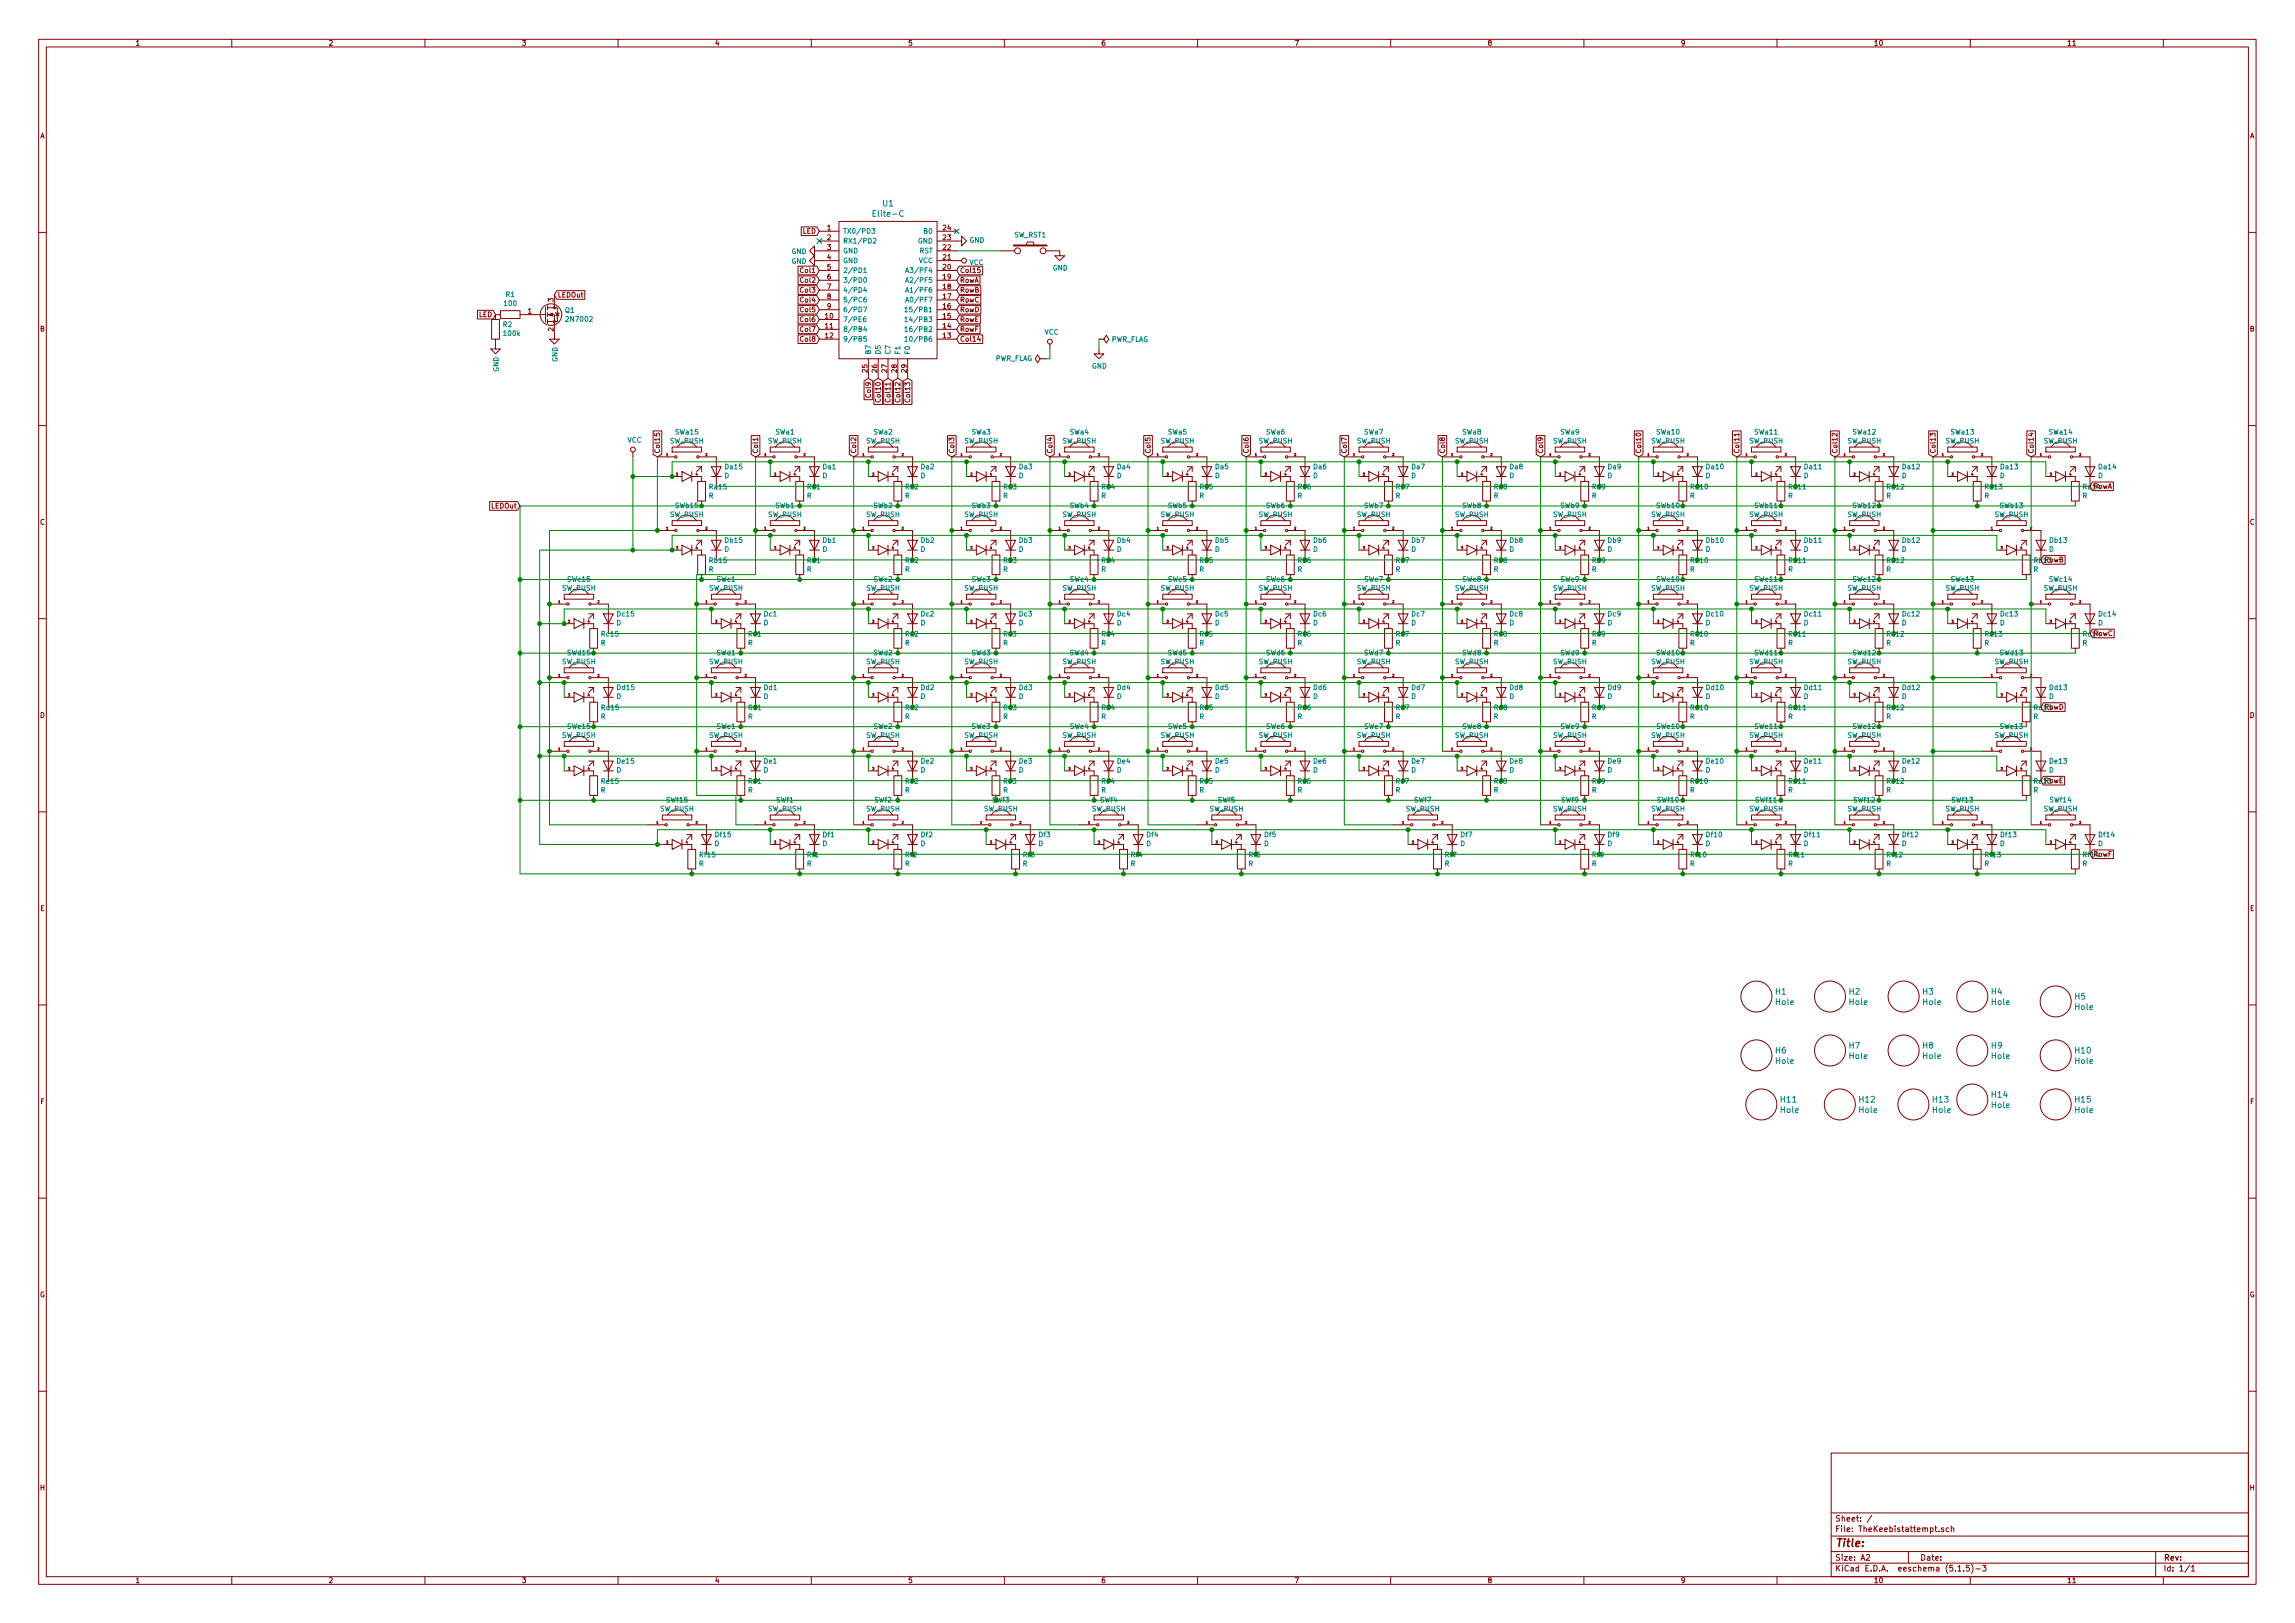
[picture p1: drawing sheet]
<svg xmlns="http://www.w3.org/2000/svg" width="594mm" height="420mm" viewBox="0 0 594 420" stroke-linecap="round" stroke-linejoin="round" font-family="sans-serif">
<defs><g id="words">
<text font-size="2.8" fill="#840000" x="475" y="400.4">Title:</text>
<g font-size="2.1" fill="#008484">
<text x="228.5" y="53.4">U1</text>
<text x="226.5" y="56.1">Elite-C</text>
<text x="459.6" y="257.5">H1</text>
<text x="478.7" y="257.5">H2</text>
<text x="497.7" y="257.5">H3</text>
<text x="515.5" y="257.5">H4</text>
<text x="459.7" y="260.2">Hole</text>
<text x="478.8" y="260.2">Hole</text>
<text x="497.8" y="260.2">Hole</text>
<text x="515.6" y="260.2">Hole</text>
<text x="537.1" y="258.7">H5</text>
<text x="537.2" y="261.4">Hole</text>
<text x="459.6" y="272.7">H6</text>
<text x="459.7" y="275.4">Hole</text>
<text x="478.7" y="271.4">H7</text>
<text x="478.8" y="274.1">Hole</text>
<text x="497.7" y="271.4">H8</text>
<text x="497.8" y="274.1">Hole</text>
<text x="515.5" y="271.4">H9</text>
<text x="515.6" y="274.1">Hole</text>
<text x="537.2" y="275.4">Hole</text>
<text x="537.2" y="272.7">H10</text>
<text x="461" y="285.4">H11</text>
<text x="481.4" y="285.4">H12</text>
<text x="500.4" y="285.4">H13</text>
<text x="515.6" y="286.8">Hole</text>
<text x="515.6" y="284.1">H14</text>
<text x="537.2" y="285.4">H15</text>
<text x="461" y="288.1">Hole</text>
<text x="481.3" y="288.1">Hole</text>
<text x="500.4" y="288.1">Hole</text>
<text x="537.2" y="288.1">Hole</text>
</g>
<g font-size="2.1" fill="#840000">
<text x="475" y="393.9">Sheet: /</text>
<text x="475" y="396.6">File: TheKeebistattempt.sch</text>
<text x="475" y="406.8">KiCad E.D.A. eeschema (5.1.5)-3</text>
<text x="475" y="404">Size: A2</text>
<text x="497" y="404">Date:</text>
<text x="560" y="404">Rev:</text>
<text x="560" y="406.8">Id: 1/1</text>
</g>
<g font-size="1.8" fill="#840000">
<text x="35" y="11.8">1</text>
<text x="85" y="11.8">2</text>
<text x="135" y="11.8">3</text>
<text x="185" y="11.8">4</text>
<text x="235" y="11.8">5</text>
<text x="285" y="11.8">6</text>
<text x="335" y="11.8">7</text>
<text x="385" y="11.8">8</text>
<text x="435" y="11.8">9</text>
<text x="485" y="11.8">10</text>
<text x="535" y="11.8">11</text>
<text x="10.4" y="35.8">A</text>
<text x="582.4" y="35.8">A</text>
<text x="214.1" y="59.6">1</text>
<text x="244.1" y="59.6">24</text>
<text x="207.8" y="60.5">LED</text>
<text x="214.1" y="62.1">2</text>
<text x="214.1" y="64.7">3</text>
<text x="244.1" y="64.7">22</text>
<text x="244.1" y="62.1">23</text>
<text x="207.5" y="70.7">Col1</text>
<text x="214.1" y="67.2">4</text>
<text x="214.1" y="69.8">5</text>
<text x="244.1" y="69.8">20</text>
<text x="244.1" y="67.2">21</text>
<text x="248.4" y="70.7">Col15</text>
<text x="144.3" y="77">LEDOut</text>
<text x="207.5" y="73.2">Col2</text>
<text x="207.5" y="75.7">Col3</text>
<text x="214.1" y="72.3">6</text>
<text x="214.1" y="74.8">7</text>
<text x="214.1" y="77.4">8</text>
<text x="244.1" y="77.4">17</text>
<text x="244.1" y="74.8">18</text>
<text x="244.1" y="72.3">19</text>
<text x="248.4" y="75.7">RowB</text>
<text x="248.4" y="73.2">RowA</text>
<text x="124" y="82.1">LED</text>
<text x="136.7" y="81.2">1</text>
<text x="143.3" y="78.1" transform="rotate(-90 143.3 78.1)">3</text>
<text x="207.5" y="83.4">Col6</text>
<text x="207.5" y="80.8">Col5</text>
<text x="207.5" y="78.3">Col4</text>
<text x="213.7" y="82.5">10</text>
<text x="214.1" y="79.9">9</text>
<text x="244.1" y="82.5">15</text>
<text x="244.1" y="79.9">16</text>
<text x="248.4" y="83.4">RowE</text>
<text x="248.4" y="80.8">RowD</text>
<text x="248.4" y="78.3">RowC</text>
<text x="10.4" y="85.8">B</text>
<text x="143.3" y="85.7" transform="rotate(-90 143.3 85.7)">2</text>
<text x="207.5" y="88.4">Col8</text>
<text x="207.5" y="85.9">Col7</text>
<text x="213.7" y="85">11</text>
<text x="213.7" y="87.5">12</text>
<text x="244.1" y="87.5">13</text>
<text x="244.1" y="85">14</text>
<text x="248.4" y="85.9">RowF</text>
<text x="248.4" y="88.4">Col14</text>
<text x="582.4" y="85.8">B</text>
<text x="224.5" y="96.4" transform="rotate(-90 224.5 96.4)">25</text>
<text x="227.1" y="96.4" transform="rotate(-90 227.1 96.4)">26</text>
<text x="229.6" y="96.4" transform="rotate(-90 229.6 96.4)">27</text>
<text x="232.2" y="96.4" transform="rotate(-90 232.2 96.4)">28</text>
<text x="234.7" y="96.4" transform="rotate(-90 234.7 96.4)">29</text>
<text x="225.4" y="102.6" transform="rotate(-90 225.4 102.6)">Col9</text>
<text x="228" y="103.6" transform="rotate(-90 228 103.6)">Col10</text>
<text x="230.5" y="103.6" transform="rotate(-90 230.5 103.6)">Col11</text>
<text x="233" y="103.6" transform="rotate(-90 233 103.6)">Col12</text>
<text x="235.6" y="103.6" transform="rotate(-90 235.6 103.6)">Col13</text>
<text x="170.8" y="117.5" transform="rotate(-90 170.8 117.5)">Col15</text>
<text x="196.2" y="117.5" transform="rotate(-90 196.2 117.5)">Col1</text>
<text x="221.6" y="117.5" transform="rotate(-90 221.6 117.5)">Col2</text>
<text x="247" y="117.5" transform="rotate(-90 247 117.5)">Col3</text>
<text x="272.4" y="117.5" transform="rotate(-90 272.4 117.5)">Col4</text>
<text x="297.8" y="117.5" transform="rotate(-90 297.8 117.5)">Col5</text>
<text x="323.2" y="117.5" transform="rotate(-90 323.2 117.5)">Col6</text>
<text x="348.6" y="117.5" transform="rotate(-90 348.6 117.5)">Col7</text>
<text x="374" y="117.5" transform="rotate(-90 374 117.5)">Col8</text>
<text x="399.4" y="117.5" transform="rotate(-90 399.4 117.5)">Col9</text>
<text x="424.8" y="117.5" transform="rotate(-90 424.8 117.5)">Col10</text>
<text x="450.2" y="117.5" transform="rotate(-90 450.2 117.5)">Col11</text>
<text x="475.6" y="117.5" transform="rotate(-90 475.6 117.5)">Col12</text>
<text x="501" y="117.5" transform="rotate(-90 501 117.5)">Col13</text>
<text x="526.4" y="117.5" transform="rotate(-90 526.4 117.5)">Col14</text>
<text x="127.3" y="131.6">LEDOut</text>
<text x="539.4" y="126.7">Ra14</text>
<text x="541.8" y="126.5">RowA</text>
<text x="10.4" y="135.8">C</text>
<text x="582.4" y="135.8">C</text>
<text x="526.6" y="145.7">Rb13</text>
<text x="539.3" y="164.8">Rc14</text>
<text x="541.8" y="164.6">RowC</text>
<text x="10.4" y="185.8">D</text>
<text x="526.6" y="183.8">Rd13</text>
<text x="582.4" y="185.8">D</text>
<text x="526.6" y="202.9">Re13</text>
<text x="529.1" y="202.7">RowE</text>
<text x="539.4" y="221.9">Rf14</text>
<text x="541.8" y="221.8">RowF</text>
<text x="10.4" y="235.8">E</text>
<text x="582.4" y="235.8">E</text>
<text x="10.5" y="285.8">F</text>
<text x="582.5" y="285.8">F</text>
<text x="10.3" y="335.8">G</text>
<text x="582.3" y="335.8">G</text>
<text x="10.4" y="385.8">H</text>
<text x="582.4" y="385.8">H</text>
<text x="35" y="409.8">1</text>
<text x="85" y="409.8">2</text>
<text x="135" y="409.8">3</text>
<text x="185" y="409.8">4</text>
<text x="235" y="409.8">5</text>
<text x="285" y="409.8">6</text>
<text x="335" y="409.8">7</text>
<text x="385" y="409.8">8</text>
<text x="435" y="409.8">9</text>
<text x="485" y="409.8">10</text>
<text x="535" y="409.8">11</text>
</g>
<g font-size="1.8" fill="#008484">
<text x="204.9" y="65.8">GND</text>
<text x="218.2" y="60.5">TX0/PD3</text>
<text x="218.2" y="63">RX1/PD2</text>
<text x="218.2" y="65.6">GND</text>
<text x="237.6" y="63">GND</text>
<text x="238" y="65.6">RST</text>
<text x="239.3" y="60.5">B0</text>
<text x="251" y="62.8">GND</text>
<text x="262.5" y="61.5">SW_RST1</text>
<text x="204.9" y="68.3">GND</text>
<text x="218.2" y="68.1">GND</text>
<text x="218.2" y="70.7">2/PD1</text>
<text x="235.6" y="70.7">A3/PF4</text>
<text x="237.8" y="68.1">VCC</text>
<text x="250.9" y="68.6">VCC</text>
<text x="272.5" y="70">GND</text>
<text x="131" y="76.9">R1</text>
<text x="218.2" y="73.2">3/PD0</text>
<text x="218.2" y="75.7">4/PD4</text>
<text x="235.6" y="75.7">A1/PF6</text>
<text x="235.6" y="73.2">A2/PF5</text>
<text x="130.6" y="79.2">100</text>
<text x="146.3" y="81">Q1</text>
<text x="146.8" y="83.3">2N7002</text>
<text x="218.2" y="83.4">7/PE6</text>
<text x="218.2" y="78.3">5/PC6</text>
<text x="218.2" y="80.8">6/PD7</text>
<text x="235.6" y="78.3">A0/PF7</text>
<text x="235.7" y="83.4">14/PB3</text>
<text x="235.7" y="80.8">15/PB1</text>
<text x="130.3" y="84.6">R2</text>
<text x="130.5" y="87">100k</text>
<text x="218.2" y="85.9">8/PB4</text>
<text x="218.2" y="88.4">9/PB5</text>
<text x="235.7" y="88.4">10/PB6</text>
<text x="235.7" y="85.9">16/PB2</text>
<text x="270.4" y="86.6">VCC</text>
<text x="287.6" y="88.5">PWR_FLAG</text>
<text x="144.3" y="93.7" transform="rotate(-90 144.3 93.7)">GND</text>
<text x="225.4" y="91.9" transform="rotate(-90 225.4 91.9)">B7</text>
<text x="228" y="91.9" transform="rotate(-90 228 91.9)">D5</text>
<text x="230.5" y="91.9" transform="rotate(-90 230.5 91.9)">C7</text>
<text x="233" y="91.9" transform="rotate(-90 233 91.9)">F1</text>
<text x="235.6" y="91.9" transform="rotate(-90 235.6 91.9)">F0</text>
<text x="257.5" y="93.4">PWR_FLAG</text>
<text x="282.7" y="95.4">GND</text>
<text x="129.1" y="96.3" transform="rotate(-90 129.1 96.3)">GND</text>
<text x="174.9" y="112.5">SWa15</text>
<text x="200.8" y="112.5">SWa1</text>
<text x="226.2" y="112.5">SWa2</text>
<text x="251.6" y="112.5">SWa3</text>
<text x="277" y="112.5">SWa4</text>
<text x="302.4" y="112.5">SWa5</text>
<text x="327.8" y="112.5">SWa6</text>
<text x="353.2" y="112.5">SWa7</text>
<text x="378.6" y="112.5">SWa8</text>
<text x="404" y="112.5">SWa9</text>
<text x="428.9" y="112.5">SWa10</text>
<text x="454.3" y="112.5">SWa11</text>
<text x="479.7" y="112.5">SWa12</text>
<text x="505.1" y="112.5">SWa13</text>
<text x="530.5" y="112.5">SWa14</text>
<text x="162.4" y="114.6">VCC</text>
<text x="173.4" y="114.8">SW_PUSH</text>
<text x="198.8" y="114.8">SW_PUSH</text>
<text x="224.2" y="114.8">SW_PUSH</text>
<text x="249.6" y="114.8">SW_PUSH</text>
<text x="275" y="114.8">SW_PUSH</text>
<text x="300.4" y="114.8">SW_PUSH</text>
<text x="325.8" y="114.8">SW_PUSH</text>
<text x="351.2" y="114.8">SW_PUSH</text>
<text x="376.6" y="114.8">SW_PUSH</text>
<text x="402" y="114.8">SW_PUSH</text>
<text x="427.4" y="114.8">SW_PUSH</text>
<text x="452.8" y="114.8">SW_PUSH</text>
<text x="478.2" y="114.8">SW_PUSH</text>
<text x="503.6" y="114.8">SW_PUSH</text>
<text x="529" y="114.8">SW_PUSH</text>
<text x="187.5" y="123.8">D</text>
<text x="187.8" y="121.5">Da15</text>
<text x="212.9" y="123.8">D</text>
<text x="213.1" y="121.5">Da1</text>
<text x="238.3" y="123.8">D</text>
<text x="238.5" y="121.5">Da2</text>
<text x="263.7" y="123.8">D</text>
<text x="263.9" y="121.5">Da3</text>
<text x="289.1" y="123.8">D</text>
<text x="289.3" y="121.5">Da4</text>
<text x="314.5" y="123.8">D</text>
<text x="314.7" y="121.5">Da5</text>
<text x="339.9" y="123.8">D</text>
<text x="340.1" y="121.5">Da6</text>
<text x="365.3" y="123.8">D</text>
<text x="365.5" y="121.5">Da7</text>
<text x="390.7" y="123.8">D</text>
<text x="390.9" y="121.5">Da8</text>
<text x="416.1" y="123.8">D</text>
<text x="416.3" y="121.5">Da9</text>
<text x="441.5" y="123.8">D</text>
<text x="441.8" y="121.5">Da10</text>
<text x="466.9" y="123.8">D</text>
<text x="467.2" y="121.5">Da11</text>
<text x="492.3" y="123.8">D</text>
<text x="492.6" y="121.5">Da12</text>
<text x="517.7" y="123.8">D</text>
<text x="518" y="121.5">Da13</text>
<text x="543.1" y="123.8">D</text>
<text x="543.4" y="121.5">Da14</text>
<text x="174.9" y="131.5">SWb15</text>
<text x="183.5" y="129">R</text>
<text x="183.8" y="126.7">Ra15</text>
<text x="200.8" y="131.5">SWb1</text>
<text x="208.9" y="129">R</text>
<text x="226.2" y="131.5">SWb2</text>
<text x="234.3" y="129">R</text>
<text x="251.6" y="131.5">SWb3</text>
<text x="259.7" y="129">R</text>
<text x="277" y="131.5">SWb4</text>
<text x="285.1" y="129">R</text>
<text x="302.4" y="131.5">SWb5</text>
<text x="310.5" y="129">R</text>
<text x="327.8" y="131.5">SWb6</text>
<text x="335.9" y="129">R</text>
<text x="353.2" y="131.5">SWb7</text>
<text x="361.3" y="129">R</text>
<text x="378.6" y="131.5">SWb8</text>
<text x="386.7" y="129">R</text>
<text x="404" y="131.5">SWb9</text>
<text x="412.1" y="129">R</text>
<text x="428.9" y="131.5">SWb10</text>
<text x="437.5" y="129">R</text>
<text x="454.3" y="131.5">SWb11</text>
<text x="462.9" y="129">R</text>
<text x="479.7" y="131.5">SWb12</text>
<text x="488.3" y="129">R</text>
<text x="513.7" y="129">R</text>
<text x="517.8" y="131.5">SWb13</text>
<text x="539.1" y="129">R</text>
<text x="173.4" y="133.8">SW_PUSH</text>
<text x="198.8" y="133.8">SW_PUSH</text>
<text x="224.2" y="133.8">SW_PUSH</text>
<text x="249.6" y="133.8">SW_PUSH</text>
<text x="275" y="133.8">SW_PUSH</text>
<text x="300.4" y="133.8">SW_PUSH</text>
<text x="325.8" y="133.8">SW_PUSH</text>
<text x="351.2" y="133.8">SW_PUSH</text>
<text x="376.6" y="133.8">SW_PUSH</text>
<text x="402" y="133.8">SW_PUSH</text>
<text x="427.4" y="133.8">SW_PUSH</text>
<text x="452.8" y="133.8">SW_PUSH</text>
<text x="478.2" y="133.8">SW_PUSH</text>
<text x="516.3" y="133.8">SW_PUSH</text>
<text x="187.5" y="142.8">D</text>
<text x="187.8" y="140.5">Db15</text>
<text x="212.9" y="142.8">D</text>
<text x="213" y="140.5">Db1</text>
<text x="238.3" y="142.8">D</text>
<text x="238.4" y="140.5">Db2</text>
<text x="263.7" y="142.8">D</text>
<text x="263.8" y="140.5">Db3</text>
<text x="289.1" y="142.8">D</text>
<text x="289.2" y="140.5">Db4</text>
<text x="314.5" y="142.8">D</text>
<text x="314.6" y="140.5">Db5</text>
<text x="339.9" y="142.8">D</text>
<text x="340" y="140.5">Db6</text>
<text x="365.3" y="142.8">D</text>
<text x="365.4" y="140.5">Db7</text>
<text x="390.7" y="142.8">D</text>
<text x="390.8" y="140.5">Db8</text>
<text x="416.1" y="142.8">D</text>
<text x="416.2" y="140.5">Db9</text>
<text x="441.5" y="142.8">D</text>
<text x="441.8" y="140.5">Db10</text>
<text x="466.9" y="142.8">D</text>
<text x="467.2" y="140.5">Db11</text>
<text x="492.3" y="142.8">D</text>
<text x="492.6" y="140.5">Db12</text>
<text x="530.4" y="142.8">D</text>
<text x="530.7" y="140.5">Db13</text>
<text x="183.5" y="148">R</text>
<text x="183.7" y="145.7">Rb15</text>
<text x="208.9" y="148">R</text>
<text x="234.3" y="148">R</text>
<text x="259.7" y="148">R</text>
<text x="285.1" y="148">R</text>
<text x="310.5" y="148">R</text>
<text x="335.9" y="148">R</text>
<text x="361.3" y="148">R</text>
<text x="386.7" y="148">R</text>
<text x="412.1" y="148">R</text>
<text x="437.5" y="148">R</text>
<text x="462.9" y="148">R</text>
<text x="488.3" y="148">R</text>
<text x="526.4" y="148">R</text>
<text x="145.5" y="152.9">SW_PUSH</text>
<text x="147" y="150.6">SWc15</text>
<text x="183.6" y="152.9">SW_PUSH</text>
<text x="185.5" y="150.6">SWc1</text>
<text x="224.2" y="152.9">SW_PUSH</text>
<text x="226.2" y="150.6">SWc2</text>
<text x="249.6" y="152.9">SW_PUSH</text>
<text x="251.6" y="150.6">SWc3</text>
<text x="275" y="152.9">SW_PUSH</text>
<text x="277" y="150.6">SWc4</text>
<text x="300.4" y="152.9">SW_PUSH</text>
<text x="302.4" y="150.6">SWc5</text>
<text x="325.8" y="152.9">SW_PUSH</text>
<text x="327.8" y="150.6">SWc6</text>
<text x="351.2" y="152.9">SW_PUSH</text>
<text x="353.2" y="150.6">SWc7</text>
<text x="376.6" y="152.9">SW_PUSH</text>
<text x="378.6" y="150.6">SWc8</text>
<text x="402" y="152.9">SW_PUSH</text>
<text x="404" y="150.6">SWc9</text>
<text x="427.4" y="152.9">SW_PUSH</text>
<text x="428.9" y="150.6">SWc10</text>
<text x="452.8" y="152.9">SW_PUSH</text>
<text x="454.3" y="150.6">SWc11</text>
<text x="478.2" y="152.9">SW_PUSH</text>
<text x="479.7" y="150.6">SWc12</text>
<text x="503.6" y="152.9">SW_PUSH</text>
<text x="505.1" y="150.6">SWc13</text>
<text x="529" y="152.9">SW_PUSH</text>
<text x="530.5" y="150.6">SWc14</text>
<text x="159.6" y="161.9">D</text>
<text x="159.8" y="159.6">Dc15</text>
<text x="197.7" y="161.9">D</text>
<text x="197.8" y="159.6">Dc1</text>
<text x="238.3" y="161.9">D</text>
<text x="238.5" y="159.6">Dc2</text>
<text x="263.7" y="161.9">D</text>
<text x="263.9" y="159.6">Dc3</text>
<text x="289.1" y="161.9">D</text>
<text x="289.3" y="159.6">Dc4</text>
<text x="314.5" y="161.9">D</text>
<text x="314.7" y="159.6">Dc5</text>
<text x="339.9" y="161.9">D</text>
<text x="340.1" y="159.6">Dc6</text>
<text x="365.3" y="161.9">D</text>
<text x="365.5" y="159.6">Dc7</text>
<text x="390.7" y="161.9">D</text>
<text x="390.9" y="159.6">Dc8</text>
<text x="416.1" y="161.9">D</text>
<text x="416.3" y="159.6">Dc9</text>
<text x="441.5" y="161.9">D</text>
<text x="441.8" y="159.6">Dc10</text>
<text x="466.9" y="161.9">D</text>
<text x="467.2" y="159.6">Dc11</text>
<text x="492.3" y="161.9">D</text>
<text x="492.6" y="159.6">Dc12</text>
<text x="517.7" y="161.9">D</text>
<text x="518" y="159.6">Dc13</text>
<text x="543.1" y="161.9">D</text>
<text x="543.4" y="159.6">Dc14</text>
<text x="155.5" y="167.1">R</text>
<text x="155.8" y="164.8">Rc15</text>
<text x="193.6" y="167.1">R</text>
<text x="234.3" y="167.1">R</text>
<text x="259.7" y="167.1">R</text>
<text x="285.1" y="167.1">R</text>
<text x="310.5" y="167.1">R</text>
<text x="335.9" y="167.1">R</text>
<text x="361.3" y="167.1">R</text>
<text x="386.7" y="167.1">R</text>
<text x="412.1" y="167.1">R</text>
<text x="437.5" y="167.1">R</text>
<text x="462.9" y="167.1">R</text>
<text x="488.3" y="167.1">R</text>
<text x="513.7" y="167.1">R</text>
<text x="539.1" y="167.1">R</text>
<text x="145.5" y="171.9">SW_PUSH</text>
<text x="146.9" y="169.6">SWd15</text>
<text x="183.6" y="171.9">SW_PUSH</text>
<text x="185.5" y="169.6">SWd1</text>
<text x="224.2" y="171.9">SW_PUSH</text>
<text x="226.2" y="169.6">SWd2</text>
<text x="249.6" y="171.9">SW_PUSH</text>
<text x="251.6" y="169.6">SWd3</text>
<text x="275" y="171.9">SW_PUSH</text>
<text x="277" y="169.6">SWd4</text>
<text x="300.4" y="171.9">SW_PUSH</text>
<text x="302.4" y="169.6">SWd5</text>
<text x="325.8" y="171.9">SW_PUSH</text>
<text x="327.8" y="169.6">SWd6</text>
<text x="351.2" y="171.9">SW_PUSH</text>
<text x="353.2" y="169.6">SWd7</text>
<text x="376.6" y="171.9">SW_PUSH</text>
<text x="378.6" y="169.6">SWd8</text>
<text x="402" y="171.9">SW_PUSH</text>
<text x="404" y="169.6">SWd9</text>
<text x="427.4" y="171.9">SW_PUSH</text>
<text x="428.9" y="169.6">SWd10</text>
<text x="452.8" y="171.9">SW_PUSH</text>
<text x="454.3" y="169.6">SWd11</text>
<text x="478.2" y="171.9">SW_PUSH</text>
<text x="479.7" y="169.6">SWd12</text>
<text x="516.3" y="171.9">SW_PUSH</text>
<text x="517.8" y="169.6">SWd13</text>
<text x="159.8" y="178.6">Dd15</text>
<text x="197.8" y="178.6">Dd1</text>
<text x="238.4" y="178.6">Dd2</text>
<text x="263.8" y="178.6">Dd3</text>
<text x="289.2" y="178.6">Dd4</text>
<text x="314.6" y="178.6">Dd5</text>
<text x="340" y="178.6">Dd6</text>
<text x="365.4" y="178.6">Dd7</text>
<text x="390.8" y="178.6">Dd8</text>
<text x="416.2" y="178.6">Dd9</text>
<text x="441.8" y="178.6">Dd10</text>
<text x="467.2" y="178.6">Dd11</text>
<text x="492.6" y="178.6">Dd12</text>
<text x="530.7" y="178.6">Dd13</text>
<text x="155.8" y="183.8">Rd15</text>
<text x="159.6" y="180.9">D</text>
<text x="197.7" y="180.9">D</text>
<text x="238.3" y="180.9">D</text>
<text x="263.7" y="180.9">D</text>
<text x="289.1" y="180.9">D</text>
<text x="314.5" y="180.9">D</text>
<text x="339.9" y="180.9">D</text>
<text x="365.3" y="180.9">D</text>
<text x="390.7" y="180.9">D</text>
<text x="416.1" y="180.9">D</text>
<text x="441.5" y="180.9">D</text>
<text x="466.9" y="180.9">D</text>
<text x="492.3" y="180.9">D</text>
<text x="530.4" y="180.9">D</text>
<text x="145.5" y="191">SW_PUSH</text>
<text x="147" y="188.7">SWe15</text>
<text x="155.5" y="186.1">R</text>
<text x="183.6" y="191">SW_PUSH</text>
<text x="185.5" y="188.7">SWe1</text>
<text x="193.6" y="186.1">R</text>
<text x="224.2" y="191">SW_PUSH</text>
<text x="226.2" y="188.7">SWe2</text>
<text x="234.3" y="186.1">R</text>
<text x="249.6" y="191">SW_PUSH</text>
<text x="251.6" y="188.7">SWe3</text>
<text x="259.7" y="186.1">R</text>
<text x="275" y="191">SW_PUSH</text>
<text x="277" y="188.7">SWe4</text>
<text x="285.1" y="186.1">R</text>
<text x="300.4" y="191">SW_PUSH</text>
<text x="302.4" y="188.7">SWe5</text>
<text x="310.5" y="186.1">R</text>
<text x="325.8" y="191">SW_PUSH</text>
<text x="327.8" y="188.7">SWe6</text>
<text x="335.9" y="186.1">R</text>
<text x="351.2" y="191">SW_PUSH</text>
<text x="353.2" y="188.7">SWe7</text>
<text x="361.3" y="186.1">R</text>
<text x="376.6" y="191">SW_PUSH</text>
<text x="378.6" y="188.7">SWe8</text>
<text x="386.7" y="186.1">R</text>
<text x="402" y="191">SW_PUSH</text>
<text x="404" y="188.7">SWe9</text>
<text x="412.1" y="186.1">R</text>
<text x="427.4" y="191">SW_PUSH</text>
<text x="428.9" y="188.7">SWe10</text>
<text x="437.5" y="186.1">R</text>
<text x="452.8" y="191">SW_PUSH</text>
<text x="454.3" y="188.7">SWe11</text>
<text x="462.9" y="186.1">R</text>
<text x="478.2" y="191">SW_PUSH</text>
<text x="479.7" y="188.7">SWe12</text>
<text x="488.3" y="186.1">R</text>
<text x="516.3" y="191">SW_PUSH</text>
<text x="517.8" y="188.7">SWe13</text>
<text x="526.4" y="186.1">R</text>
<text x="159.8" y="197.7">De15</text>
<text x="197.8" y="197.7">De1</text>
<text x="238.5" y="197.7">De2</text>
<text x="263.9" y="197.7">De3</text>
<text x="289.3" y="197.7">De4</text>
<text x="314.7" y="197.7">De5</text>
<text x="340.1" y="197.7">De6</text>
<text x="365.5" y="197.7">De7</text>
<text x="390.9" y="197.7">De8</text>
<text x="416.3" y="197.7">De9</text>
<text x="441.8" y="197.7">De10</text>
<text x="467.2" y="197.7">De11</text>
<text x="492.6" y="197.7">De12</text>
<text x="530.7" y="197.7">De13</text>
<text x="155.8" y="202.9">Re15</text>
<text x="159.6" y="200">D</text>
<text x="197.7" y="200">D</text>
<text x="238.3" y="200">D</text>
<text x="263.7" y="200">D</text>
<text x="289.1" y="200">D</text>
<text x="314.5" y="200">D</text>
<text x="339.9" y="200">D</text>
<text x="365.3" y="200">D</text>
<text x="390.7" y="200">D</text>
<text x="416.1" y="200">D</text>
<text x="441.5" y="200">D</text>
<text x="466.9" y="200">D</text>
<text x="492.3" y="200">D</text>
<text x="530.4" y="200">D</text>
<text x="155.5" y="205.2">R</text>
<text x="172.6" y="207.7">SWf15</text>
<text x="193.6" y="205.2">R</text>
<text x="201" y="207.7">SWf1</text>
<text x="226.4" y="207.7">SWf2</text>
<text x="234.3" y="205.2">R</text>
<text x="259.7" y="205.2">R</text>
<text x="284.8" y="207.7">SWf4</text>
<text x="285.1" y="205.2">R</text>
<text x="310.5" y="205.2">R</text>
<text x="315.3" y="207.7">SWf5</text>
<text x="335.9" y="205.2">R</text>
<text x="361.3" y="205.2">R</text>
<text x="366.1" y="207.7">SWf7</text>
<text x="386.7" y="205.2">R</text>
<text x="404.2" y="207.7">SWf9</text>
<text x="412.1" y="205.2">R</text>
<text x="429.1" y="207.7">SWf10</text>
<text x="437.5" y="205.2">R</text>
<text x="454.5" y="207.7">SWf11</text>
<text x="462.9" y="205.2">R</text>
<text x="479.9" y="207.7">SWf12</text>
<text x="488.3" y="205.2">R</text>
<text x="505.3" y="207.7">SWf13</text>
<text x="526.4" y="205.2">R</text>
<text x="530.7" y="207.7">SWf14</text>
<text x="170.9" y="210">SW_PUSH</text>
<text x="198.8" y="210">SW_PUSH</text>
<text x="224.2" y="210">SW_PUSH</text>
<text x="254.7" y="210">SW_PUSH</text>
<text x="282.7" y="210">SW_PUSH</text>
<text x="313.1" y="210">SW_PUSH</text>
<text x="363.9" y="210">SW_PUSH</text>
<text x="402" y="210">SW_PUSH</text>
<text x="427.4" y="210">SW_PUSH</text>
<text x="452.8" y="210">SW_PUSH</text>
<text x="478.2" y="210">SW_PUSH</text>
<text x="503.6" y="210">SW_PUSH</text>
<text x="529" y="210">SW_PUSH</text>
<text x="181.2" y="221.9">Rf15</text>
<text x="185" y="219">D</text>
<text x="185.3" y="216.7">Df15</text>
<text x="212.9" y="219">D</text>
<text x="213.1" y="216.7">Df1</text>
<text x="238.3" y="219">D</text>
<text x="238.5" y="216.7">Df2</text>
<text x="268.8" y="219">D</text>
<text x="269" y="216.7">Df3</text>
<text x="296.7" y="219">D</text>
<text x="296.9" y="216.7">Df4</text>
<text x="327.2" y="219">D</text>
<text x="327.4" y="216.7">Df5</text>
<text x="378" y="219">D</text>
<text x="378.2" y="216.7">Df7</text>
<text x="416.1" y="219">D</text>
<text x="416.3" y="216.7">Df9</text>
<text x="441.5" y="219">D</text>
<text x="441.8" y="216.7">Df10</text>
<text x="466.9" y="219">D</text>
<text x="467.2" y="216.7">Df11</text>
<text x="492.3" y="219">D</text>
<text x="492.6" y="216.7">Df12</text>
<text x="517.7" y="219">D</text>
<text x="518" y="216.7">Df13</text>
<text x="543.1" y="219">D</text>
<text x="543.4" y="216.7">Df14</text>
<text x="180.9" y="224.2">R</text>
<text x="208.9" y="224.2">R</text>
<text x="234.3" y="224.2">R</text>
<text x="264.7" y="224.2">R</text>
<text x="292.7" y="224.2">R</text>
<text x="323.2" y="224.2">R</text>
<text x="374" y="224.2">R</text>
<text x="412.1" y="224.2">R</text>
<text x="437.5" y="224.2">R</text>
<text x="462.9" y="224.2">R</text>
<text x="488.3" y="224.2">R</text>
<text x="513.7" y="224.2">R</text>
<text x="539.1" y="224.2">R</text>
</g>
<g font-size="1.8" fill="#008400">
<text x="209" y="126.7">Ra1</text>
<text x="234.4" y="126.7">Ra2</text>
<text x="259.8" y="126.7">Ra3</text>
<text x="285.2" y="126.7">Ra4</text>
<text x="310.6" y="126.7">Ra5</text>
<text x="336" y="126.7">Ra6</text>
<text x="361.4" y="126.7">Ra7</text>
<text x="386.8" y="126.7">Ra8</text>
<text x="412.2" y="126.7">Ra9</text>
<text x="437.8" y="126.7">Ra10</text>
<text x="463.2" y="126.7">Ra11</text>
<text x="488.6" y="126.7">Ra12</text>
<text x="514" y="126.7">Ra13</text>
<text x="209" y="145.7">Rb1</text>
<text x="234.4" y="145.7">Rb2</text>
<text x="259.8" y="145.7">Rb3</text>
<text x="285.2" y="145.7">Rb4</text>
<text x="310.6" y="145.7">Rb5</text>
<text x="336" y="145.7">Rb6</text>
<text x="361.4" y="145.7">Rb7</text>
<text x="386.8" y="145.7">Rb8</text>
<text x="412.2" y="145.7">Rb9</text>
<text x="437.7" y="145.7">Rb10</text>
<text x="463.1" y="145.7">Rb11</text>
<text x="488.5" y="145.7">Rb12</text>
<text x="193.8" y="164.8">Rc1</text>
<text x="234.4" y="164.8">Rc2</text>
<text x="259.8" y="164.8">Rc3</text>
<text x="285.2" y="164.8">Rc4</text>
<text x="310.6" y="164.8">Rc5</text>
<text x="336" y="164.8">Rc6</text>
<text x="361.4" y="164.8">Rc7</text>
<text x="386.8" y="164.8">Rc8</text>
<text x="412.2" y="164.8">Rc9</text>
<text x="437.7" y="164.8">Rc10</text>
<text x="463.1" y="164.8">Rc11</text>
<text x="488.5" y="164.8">Rc12</text>
<text x="513.9" y="164.8">Rc13</text>
<text x="193.8" y="183.8">Rd1</text>
<text x="234.4" y="183.8">Rd2</text>
<text x="259.8" y="183.8">Rd3</text>
<text x="285.2" y="183.8">Rd4</text>
<text x="310.6" y="183.8">Rd5</text>
<text x="336" y="183.8">Rd6</text>
<text x="361.4" y="183.8">Rd7</text>
<text x="386.8" y="183.8">Rd8</text>
<text x="412.2" y="183.8">Rd9</text>
<text x="437.7" y="183.8">Rd10</text>
<text x="463.1" y="183.8">Rd11</text>
<text x="488.5" y="183.8">Rd12</text>
<text x="193.8" y="202.9">Re1</text>
<text x="234.4" y="202.9">Re2</text>
<text x="259.8" y="202.9">Re3</text>
<text x="285.2" y="202.9">Re4</text>
<text x="310.6" y="202.9">Re5</text>
<text x="336" y="202.9">Re6</text>
<text x="361.4" y="202.9">Re7</text>
<text x="386.8" y="202.9">Re8</text>
<text x="412.2" y="202.9">Re9</text>
<text x="437.7" y="202.9">Re10</text>
<text x="463.1" y="202.9">Re11</text>
<text x="488.5" y="202.9">Re12</text>
<text x="256.9" y="207.7">SWf3</text>
<text x="209" y="221.9">Rf1</text>
<text x="234.4" y="221.9">Rf2</text>
<text x="264.9" y="221.9">Rf3</text>
<text x="292.9" y="221.9">Rf4</text>
<text x="323.3" y="221.9">Rf5</text>
<text x="374.1" y="221.9">Rf7</text>
<text x="412.2" y="221.9">Rf9</text>
<text x="437.8" y="221.9">Rf10</text>
<text x="463.2" y="221.9">Rf11</text>
<text x="488.6" y="221.9">Rf12</text>
<text x="514" y="221.9">Rf13</text>
</g>
<g font-size=".9" fill="#840000">
<text x="172.5" y="118.1">1</text>
<text x="182.7" y="118.1">2</text>
<text x="197.9" y="118.1">1</text>
<text x="208.1" y="118.1">2</text>
<text x="223.3" y="118.1">1</text>
<text x="233.5" y="118.1">2</text>
<text x="248.7" y="118.1">1</text>
<text x="258.9" y="118.1">2</text>
<text x="274.1" y="118.1">1</text>
<text x="284.3" y="118.1">2</text>
<text x="299.5" y="118.1">1</text>
<text x="309.7" y="118.1">2</text>
<text x="324.9" y="118.1">1</text>
<text x="335.1" y="118.1">2</text>
<text x="350.3" y="118.1">1</text>
<text x="360.5" y="118.1">2</text>
<text x="375.7" y="118.1">1</text>
<text x="385.9" y="118.1">2</text>
<text x="401.1" y="118.1">1</text>
<text x="411.3" y="118.1">2</text>
<text x="426.5" y="118.1">1</text>
<text x="436.7" y="118.1">2</text>
<text x="451.9" y="118.1">1</text>
<text x="462.1" y="118.1">2</text>
<text x="477.3" y="118.1">1</text>
<text x="487.5" y="118.1">2</text>
<text x="502.7" y="118.1">1</text>
<text x="512.9" y="118.1">2</text>
<text x="528.1" y="118.1">1</text>
<text x="538.3" y="118.1">2</text>
<text x="175" y="123.1">3</text>
<text x="180.1" y="123.1">4</text>
<text x="200.4" y="123.1">3</text>
<text x="205.5" y="123.1">4</text>
<text x="225.8" y="123.1">3</text>
<text x="230.9" y="123.1">4</text>
<text x="251.2" y="123.1">3</text>
<text x="256.3" y="123.1">4</text>
<text x="276.6" y="123.1">3</text>
<text x="281.7" y="123.1">4</text>
<text x="302" y="123.1">3</text>
<text x="307.1" y="123.1">4</text>
<text x="327.4" y="123.1">3</text>
<text x="332.5" y="123.1">4</text>
<text x="352.8" y="123.1">3</text>
<text x="357.9" y="123.1">4</text>
<text x="378.2" y="123.1">3</text>
<text x="383.3" y="123.1">4</text>
<text x="403.6" y="123.1">3</text>
<text x="408.7" y="123.1">4</text>
<text x="429" y="123.1">3</text>
<text x="434.1" y="123.1">4</text>
<text x="454.4" y="123.1">3</text>
<text x="459.5" y="123.1">4</text>
<text x="479.8" y="123.1">3</text>
<text x="484.9" y="123.1">4</text>
<text x="505.2" y="123.1">3</text>
<text x="510.3" y="123.1">4</text>
<text x="530.6" y="123.1">3</text>
<text x="535.7" y="123.1">4</text>
<text x="172.5" y="137.1">1</text>
<text x="182.7" y="137.1">2</text>
<text x="197.9" y="137.1">1</text>
<text x="208.1" y="137.1">2</text>
<text x="223.3" y="137.1">1</text>
<text x="233.5" y="137.1">2</text>
<text x="248.7" y="137.1">1</text>
<text x="258.9" y="137.1">2</text>
<text x="274.1" y="137.1">1</text>
<text x="284.3" y="137.1">2</text>
<text x="299.5" y="137.1">1</text>
<text x="309.7" y="137.1">2</text>
<text x="324.9" y="137.1">1</text>
<text x="335.1" y="137.1">2</text>
<text x="350.3" y="137.1">1</text>
<text x="360.5" y="137.1">2</text>
<text x="375.7" y="137.1">1</text>
<text x="385.9" y="137.1">2</text>
<text x="401.1" y="137.1">1</text>
<text x="411.3" y="137.1">2</text>
<text x="426.5" y="137.1">1</text>
<text x="436.7" y="137.1">2</text>
<text x="451.9" y="137.1">1</text>
<text x="462.1" y="137.1">2</text>
<text x="477.3" y="137.1">1</text>
<text x="487.5" y="137.1">2</text>
<text x="515.4" y="137.1">1</text>
<text x="525.6" y="137.1">2</text>
<text x="175" y="142.2">3</text>
<text x="180.1" y="142.2">4</text>
<text x="200.4" y="142.2">3</text>
<text x="205.5" y="142.2">4</text>
<text x="225.8" y="142.2">3</text>
<text x="230.9" y="142.2">4</text>
<text x="251.2" y="142.2">3</text>
<text x="256.3" y="142.2">4</text>
<text x="276.6" y="142.2">3</text>
<text x="281.7" y="142.2">4</text>
<text x="302" y="142.2">3</text>
<text x="307.1" y="142.2">4</text>
<text x="327.4" y="142.2">3</text>
<text x="332.5" y="142.2">4</text>
<text x="352.8" y="142.2">3</text>
<text x="357.9" y="142.2">4</text>
<text x="378.2" y="142.2">3</text>
<text x="383.3" y="142.2">4</text>
<text x="403.6" y="142.2">3</text>
<text x="408.7" y="142.2">4</text>
<text x="429" y="142.2">3</text>
<text x="434.1" y="142.2">4</text>
<text x="454.4" y="142.2">3</text>
<text x="459.5" y="142.2">4</text>
<text x="479.8" y="142.2">3</text>
<text x="484.9" y="142.2">4</text>
<text x="517.9" y="142.2">3</text>
<text x="523" y="142.2">4</text>
<text x="144.6" y="156.2">1</text>
<text x="147.1" y="161.2">3</text>
<text x="152.2" y="161.2">4</text>
<text x="154.7" y="156.2">2</text>
<text x="182.7" y="156.2">1</text>
<text x="185.2" y="161.2">3</text>
<text x="190.3" y="161.2">4</text>
<text x="192.8" y="156.2">2</text>
<text x="223.3" y="156.2">1</text>
<text x="225.8" y="161.2">3</text>
<text x="230.9" y="161.2">4</text>
<text x="233.5" y="156.2">2</text>
<text x="248.7" y="156.2">1</text>
<text x="251.2" y="161.2">3</text>
<text x="256.3" y="161.2">4</text>
<text x="258.9" y="156.2">2</text>
<text x="274.1" y="156.2">1</text>
<text x="276.6" y="161.2">3</text>
<text x="281.7" y="161.2">4</text>
<text x="284.3" y="156.2">2</text>
<text x="299.5" y="156.2">1</text>
<text x="302" y="161.2">3</text>
<text x="307.1" y="161.2">4</text>
<text x="309.7" y="156.2">2</text>
<text x="324.9" y="156.2">1</text>
<text x="327.4" y="161.2">3</text>
<text x="332.5" y="161.2">4</text>
<text x="335.1" y="156.2">2</text>
<text x="350.3" y="156.2">1</text>
<text x="352.8" y="161.2">3</text>
<text x="357.9" y="161.2">4</text>
<text x="360.5" y="156.2">2</text>
<text x="375.7" y="156.2">1</text>
<text x="378.2" y="161.2">3</text>
<text x="383.3" y="161.2">4</text>
<text x="385.9" y="156.2">2</text>
<text x="401.1" y="156.2">1</text>
<text x="403.6" y="161.2">3</text>
<text x="408.7" y="161.2">4</text>
<text x="411.3" y="156.2">2</text>
<text x="426.5" y="156.2">1</text>
<text x="429" y="161.2">3</text>
<text x="434.1" y="161.2">4</text>
<text x="436.7" y="156.2">2</text>
<text x="451.9" y="156.2">1</text>
<text x="454.4" y="161.2">3</text>
<text x="459.5" y="161.2">4</text>
<text x="462.1" y="156.2">2</text>
<text x="477.3" y="156.2">1</text>
<text x="479.8" y="161.2">3</text>
<text x="484.9" y="161.2">4</text>
<text x="487.5" y="156.2">2</text>
<text x="502.7" y="156.2">1</text>
<text x="505.2" y="161.2">3</text>
<text x="510.3" y="161.2">4</text>
<text x="512.9" y="156.2">2</text>
<text x="528.1" y="156.2">1</text>
<text x="530.6" y="161.2">3</text>
<text x="535.7" y="161.2">4</text>
<text x="538.3" y="156.2">2</text>
<text x="144.6" y="175.2">1</text>
<text x="154.7" y="175.2">2</text>
<text x="182.7" y="175.2">1</text>
<text x="192.8" y="175.2">2</text>
<text x="223.3" y="175.2">1</text>
<text x="233.5" y="175.2">2</text>
<text x="248.7" y="175.2">1</text>
<text x="258.9" y="175.2">2</text>
<text x="274.1" y="175.2">1</text>
<text x="284.3" y="175.2">2</text>
<text x="299.5" y="175.2">1</text>
<text x="309.7" y="175.2">2</text>
<text x="324.9" y="175.2">1</text>
<text x="335.1" y="175.2">2</text>
<text x="350.3" y="175.2">1</text>
<text x="360.5" y="175.2">2</text>
<text x="375.7" y="175.2">1</text>
<text x="385.9" y="175.2">2</text>
<text x="401.1" y="175.2">1</text>
<text x="411.3" y="175.2">2</text>
<text x="426.5" y="175.2">1</text>
<text x="436.7" y="175.2">2</text>
<text x="451.9" y="175.2">1</text>
<text x="462.1" y="175.2">2</text>
<text x="477.3" y="175.2">1</text>
<text x="487.5" y="175.2">2</text>
<text x="515.4" y="175.2">1</text>
<text x="525.6" y="175.2">2</text>
<text x="147.1" y="180.3">3</text>
<text x="152.2" y="180.3">4</text>
<text x="185.2" y="180.3">3</text>
<text x="190.3" y="180.3">4</text>
<text x="225.8" y="180.3">3</text>
<text x="230.9" y="180.3">4</text>
<text x="251.2" y="180.3">3</text>
<text x="256.3" y="180.3">4</text>
<text x="276.6" y="180.3">3</text>
<text x="281.7" y="180.3">4</text>
<text x="302" y="180.3">3</text>
<text x="307.1" y="180.3">4</text>
<text x="327.4" y="180.3">3</text>
<text x="332.5" y="180.3">4</text>
<text x="352.8" y="180.3">3</text>
<text x="357.9" y="180.3">4</text>
<text x="378.2" y="180.3">3</text>
<text x="383.3" y="180.3">4</text>
<text x="403.6" y="180.3">3</text>
<text x="408.7" y="180.3">4</text>
<text x="429" y="180.3">3</text>
<text x="434.1" y="180.3">4</text>
<text x="454.4" y="180.3">3</text>
<text x="459.5" y="180.3">4</text>
<text x="479.8" y="180.3">3</text>
<text x="484.9" y="180.3">4</text>
<text x="517.9" y="180.3">3</text>
<text x="523" y="180.3">4</text>
<text x="144.6" y="194.3">1</text>
<text x="154.7" y="194.3">2</text>
<text x="182.7" y="194.3">1</text>
<text x="192.8" y="194.3">2</text>
<text x="223.3" y="194.3">1</text>
<text x="233.5" y="194.3">2</text>
<text x="248.7" y="194.3">1</text>
<text x="258.9" y="194.3">2</text>
<text x="274.1" y="194.3">1</text>
<text x="284.3" y="194.3">2</text>
<text x="299.5" y="194.3">1</text>
<text x="309.7" y="194.3">2</text>
<text x="324.9" y="194.3">1</text>
<text x="335.1" y="194.3">2</text>
<text x="350.3" y="194.3">1</text>
<text x="360.5" y="194.3">2</text>
<text x="375.7" y="194.3">1</text>
<text x="385.9" y="194.3">2</text>
<text x="401.1" y="194.3">1</text>
<text x="411.3" y="194.3">2</text>
<text x="426.5" y="194.3">1</text>
<text x="436.7" y="194.3">2</text>
<text x="451.9" y="194.3">1</text>
<text x="462.1" y="194.3">2</text>
<text x="477.3" y="194.3">1</text>
<text x="487.5" y="194.3">2</text>
<text x="515.4" y="194.3">1</text>
<text x="525.6" y="194.3">2</text>
<text x="147.1" y="199.3">3</text>
<text x="152.2" y="199.3">4</text>
<text x="185.2" y="199.3">3</text>
<text x="190.3" y="199.3">4</text>
<text x="225.8" y="199.3">3</text>
<text x="230.9" y="199.3">4</text>
<text x="251.2" y="199.3">3</text>
<text x="256.3" y="199.3">4</text>
<text x="276.6" y="199.3">3</text>
<text x="281.7" y="199.3">4</text>
<text x="302" y="199.3">3</text>
<text x="307.1" y="199.3">4</text>
<text x="327.4" y="199.3">3</text>
<text x="332.5" y="199.3">4</text>
<text x="352.8" y="199.3">3</text>
<text x="357.9" y="199.3">4</text>
<text x="378.2" y="199.3">3</text>
<text x="383.3" y="199.3">4</text>
<text x="403.6" y="199.3">3</text>
<text x="408.7" y="199.3">4</text>
<text x="429" y="199.3">3</text>
<text x="434.1" y="199.3">4</text>
<text x="454.4" y="199.3">3</text>
<text x="459.5" y="199.3">4</text>
<text x="479.8" y="199.3">3</text>
<text x="484.9" y="199.3">4</text>
<text x="517.9" y="199.3">3</text>
<text x="523" y="199.3">4</text>
<text x="170" y="213.3">1</text>
<text x="180.1" y="213.3">2</text>
<text x="197.9" y="213.3">1</text>
<text x="208.1" y="213.3">2</text>
<text x="223.3" y="213.3">1</text>
<text x="233.5" y="213.3">2</text>
<text x="253.8" y="213.3">1</text>
<text x="263.9" y="213.3">2</text>
<text x="281.7" y="213.3">1</text>
<text x="291.9" y="213.3">2</text>
<text x="312.2" y="213.3">1</text>
<text x="322.4" y="213.3">2</text>
<text x="363" y="213.3">1</text>
<text x="373.2" y="213.3">2</text>
<text x="401.1" y="213.3">1</text>
<text x="411.3" y="213.3">2</text>
<text x="426.5" y="213.3">1</text>
<text x="436.7" y="213.3">2</text>
<text x="451.9" y="213.3">1</text>
<text x="462.1" y="213.3">2</text>
<text x="477.3" y="213.3">1</text>
<text x="487.5" y="213.3">2</text>
<text x="502.7" y="213.3">1</text>
<text x="512.9" y="213.3">2</text>
<text x="528.1" y="213.3">1</text>
<text x="538.3" y="213.3">2</text>
<text x="172.5" y="218.4">3</text>
<text x="177.6" y="218.4">4</text>
<text x="200.4" y="218.4">3</text>
<text x="205.5" y="218.4">4</text>
<text x="225.8" y="218.4">3</text>
<text x="230.9" y="218.4">4</text>
<text x="256.3" y="218.4">3</text>
<text x="261.4" y="218.4">4</text>
<text x="284.3" y="218.4">3</text>
<text x="289.3" y="218.4">4</text>
<text x="314.7" y="218.4">3</text>
<text x="319.8" y="218.4">4</text>
<text x="365.5" y="218.4">3</text>
<text x="370.6" y="218.4">4</text>
<text x="403.6" y="218.4">3</text>
<text x="408.7" y="218.4">4</text>
<text x="429" y="218.4">3</text>
<text x="434.1" y="218.4">4</text>
<text x="454.4" y="218.4">3</text>
<text x="459.5" y="218.4">4</text>
<text x="479.8" y="218.4">3</text>
<text x="484.9" y="218.4">4</text>
<text x="505.2" y="218.4">3</text>
<text x="510.3" y="218.4">4</text>
<text x="530.6" y="218.4">3</text>
<text x="535.7" y="218.4">4</text>
</g>
</g></defs>
<g fill="none" stroke="#840000" stroke-width=".26">
<path d="M10 10.2h574v400h-574zM12 12.2h570v396h-570zM60 10.2v2M110 10.2v2M160 10.2v2M210 10.2v2M260 10.2v2M310 10.2v2M360 10.2v2M410 10.2v2M460 10.2v2M510 10.2v2"/>
<path d="M536.5 11.8h.8M560 10.2v2M207.4 58.7h4.1l.6 1.2-.6 1.1h-4.1zM212.1 59.9h5.1M217.2 57.3h25.4v35.6h-25.4zM242.6 59.9h5M10 60.2h2M141.2 79.5v3.9M141.7 79.7h2.6v3.5h-2.6M141.7 79.2v1M143.5 76.4v3.3M144.1 75.3h7.3v2.2h-7.3l-.6-1.1z"/>
<path d="M206.6 71.4h4.9l.6 1.2-.6 1.1h-4.9zM206.6 79.1h4.9l.6 1.1-.6 1.1h-4.9zM206.6 68.9h4.9l.6 1.1-.6 1.1h-4.9zM206.6 76.5h4.9l.6 1.1-.6 1.2h-4.9zM206.6 74h4.9l.6 1.1-.6 1.1h-4.9zM210.8 64.9v-1.2l-1.3 1.2 1.3 1.3v-1.3h6.4M210.8 67.5v-1.3l-1.3 1.3 1.3 1.2v-1.2h6.4M212.1 77.6h5.1M212.1 75.1h5.1M212.1 72.6h5.1M212.1 62.4h5.1M212.1 70h5.1"/>
<path d="M242.6 62.4h6.3v-1.3l1.3 1.3-1.3 1.3v-1.3M242.6 67.5h6.3M242.6 77.6h5M242.6 75.1h5M242.6 72.6h5M242.6 70h5M242.6 64.9h5M248.3 79.1h5.6v2.2h-5.6l-.7-1.1zM248.3 76.5h5.6v2.3h-5.6l-.7-1.2zM248.3 74h5.6v2.2h-5.6l-.7-1.1zM248.3 68.9h6.1v2.2h-6.1l-.7-1.1zM248.3 71.4h5.4v2.3h-5.4l-.7-1.1z"/>
<path d="M253.7 69.3h-.6l-.1 .6 .5-.1 .3 .5-.3 .3-.5-.1M259.1 64.9h3.5M262.4 63.4h8.6v.3h-8.6zM265.7 63.4l.2-.7h1.6l.2 .7M270.8 64.9h3.5v1.3h1.3l-1.3 1.3-1.3-1.3h1.3M582 60.2h2M123.6 80.3h4l.7 1.1-.7 1.2h-4zM127.3 82.7h2v5.1h-2zM128.3 87.8v2.5h1.2l-1.2 1.3-1.3-1.3h1.3M128.3 81.4h1.2M128.3 81.4v1.3M129.5 80.4h5.1v2.1h-5.1z"/>
<path d="M134.6 81.4h6.6M141.7 81.4h1.8v6.4h1.3l-1.3 1.3-1.3-1.3h1.3M141.7 80.9v1.1M141.7 82.7v1M143.8 80.9l1 .3M144.3 81.1l.4 .6h-.8zM206.6 86.7h4.9l.6 1.1-.6 1.1h-4.9zM206.6 84.1h4.9l.6 1.2-.6 1.1h-4.9zM206.6 81.6h4.9l.6 1.1-.6 1.1h-4.9zM212.1 82.7h5.1M212.1 85.3h5.1M212.1 87.8h5.1"/>
<path d="M212.1 80.2h5.1M223.7 98.6l1.1-.6 1.1 .6v4.9h-2.2zM224.8 92.9v5.1M226.2 98.6l1.1-.6 1.1 .6v6.1h-2.2zM227.3 92.9v5.1M228.8 98.6l1.1-.6 1.1 .6v6.1h-2.2zM229.9 92.9v5.1M231.3 98.6l1.1-.6 1.1 .6v6.1h-2.2zM232.4 92.9v5.1M233.8 98.6l1.1-.6 1.2 .6v6.1h-2.3zM234.9 92.9v5.1M242.6 82.7h5"/>
<path d="M242.6 85.3h5M242.6 87.8h5M242.6 80.2h5M248.3 81.6h5.5v2.2h-5.5l-.7-1.1zM248.3 84.1h5.4v2.3h-5.4l-.7-1.1zM248.3 86.7h6.1v2.2h-6.1l-.7-1.1zM253.3 87l-.3 .9h.8M253.6 87.5v.9M269.2 92.9l-.6-1-.6 1 .6 1 .6-1h1.3M270.5 92.9h.1M271.8 89.1v1.2M284.5 87.8h1.2l.7-1 .6 1-.6 1-.7-1"/>
<path d="M284.5 87.8h.1M284.5 90.3v1.3h1.2l-1.2 1.3-1.3-1.3h1.3M10 110.2h2M163.8 117v1.3M169.1 111.5h2.2v6.1l-1.1 .7-1.1-.7zM169.5 112.2v.6l.6 .1-.1-.5 .5-.3 .2 .3-.1 .5M170.2 118.3h4.5M174 115.7h7.6v1.3h-7.6zM175.3 115.7l1.2-1.2h2.6l1.2 1.2M180.9 118.3h4.5v7.6M194.5 112.8h2.2v4.8l-1.1 .7-1.1-.7zM195.6 118.3h4.5"/>
<path d="M196.1 113.4v.7M199.4 115.7h7.6v1.3h-7.6zM200.7 115.7l1.2-1.2h2.6l1.2 1.2M206.3 118.3h4.5v7.6M219.9 112.8h2.2v4.8l-1.1 .7-1.1-.7zM221 118.3h4.5M224.8 115.7h7.6v1.3h-7.6zM226.1 115.7l1.2-1.2h2.6l1.2 1.2M231.7 118.3h4.5v7.6M245.3 112.8h2.2v4.8l-1.1 .7-1.1-.7zM246.4 118.3h4.5M250.2 115.7h7.6v1.3h-7.6z"/>
<path d="M251.5 115.7l1.2-1.2h2.6l1.2 1.2M257.1 118.3h4.5v7.6M270.7 112.8h2.2v4.8l-1.1 .7-1.1-.7zM271.8 118.3h4.5M275.6 115.7h7.6v1.3h-7.6zM276.9 115.7l1.2-1.2h2.6l1.2 1.2M282.5 118.3h4.5v7.6M296.1 112.8h2.2v4.8l-1.1 .7-1.1-.7zM297.2 118.3h4.5M301 115.7h7.6v1.3h-7.6zM302.3 115.7l1.2-1.2h2.6l1.2 1.2M307.9 118.3h4.5v7.6"/>
<path d="M321.5 112.8h2.2v4.8l-1.1 .7-1.1-.7zM322.6 118.3h4.5M326.4 115.7h7.6v1.3h-7.6zM327.7 115.7l1.2-1.2h2.6l1.2 1.2M333.3 118.3h4.5v7.6M346.9 112.8h2.2v4.8l-1.1 .7-1.1-.7zM348 118.3h4.5M351.8 115.7h7.6v1.3h-7.6zM353.1 115.7l1.2-1.2h2.6l1.2 1.2M358.7 118.3h4.5v7.6M372.3 112.8h2.2v4.8l-1.1 .7-1.1-.7zM373.4 118.3h4.5"/>
<path d="M377.2 115.7h7.6v1.3h-7.6zM378.5 115.7l1.2-1.2h2.6l1.2 1.2M384.1 118.3h4.5v7.6M397.7 112.8h2.2v4.8l-1.1 .7-1.1-.7zM398.8 118.3h4.5M402.6 115.7h7.6v1.3h-7.6zM403.9 115.7l1.2-1.2h2.6l1.2 1.2M409.5 118.3h4.5v7.6M423.1 111.5h2.2v6.1l-1.1 .7-1.1-.7zM423.6 112.3a.61 .61 0 0 1 .7-.2 .61 .61 0 0 1 .4 .6 .76 .76 0 0 1-1.2-.3zM424.2 118.3h4.5M428 115.7h7.6v1.3h-7.6z"/>
<path d="M429.3 115.7l1.2-1.2h2.6l1.2 1.2M434.9 118.3h4.5v7.6M448.5 111.5h2.2v6.1l-1.1 .7-1.1-.7zM449.6 118.3h4.5M450.1 112.5h-1.2l.3 .4M450.1 112.1v.8M453.4 115.7h7.6v1.3h-7.6zM454.7 115.7l1.2-1.2h2.6l1.2 1.2M460.3 118.3h4.5v7.6M473.9 111.5h2.2v6.1l-1.1 .7-1.1-.7zM475 118.3h4.5M475.5 112.1v.8l-.9-.8-.3 .3 .1 .5"/>
<path d="M478.8 115.7h7.6v1.3h-7.6zM480.1 115.7l1.2-1.2h2.6l1.2 1.2M485.7 118.3h4.5v7.6M499.3 111.5h2.2v6.1l-1.1 .7-1.1-.7zM499.7 112.9v-.8l.5 .5 .1-.4 .4-.1 .2 .3-.1 .5M500.4 118.3h4.5M504.2 115.7h7.6v1.3h-7.6zM505.5 115.7l1.2-1.2h2.6l1.2 1.2M511.1 118.3h4.5v7.6M524.7 111.5h2.2v6.1l-1.1 .7-1.1-.7zM525.5 112.3h.8M525.8 118.3h4.5"/>
<path d="M525.9 112.1v.8l-.9-.3M529.6 115.7h7.6v1.3h-7.6zM530.9 115.7l1.2-1.2h2.6l1.2 1.2M536.5 118.3h4.5v7.6M582 110.2h2M126.7 129.9h7.3l.6 1.1-.6 1.1h-7.3zM170.2 137.3h4.5M174 134.8h7.6v1.3h-7.6zM174 123.4h2.5M175.3 134.8l1.2-1.3h2.6l1.2 1.3M176.5 122.1l2.6 1.3-2.6 1.2zM179.1 123.4h2.5v1.2"/>
<path d="M179.1 122.1v2.5M180.3 139.9h1.3v1.2M180.3 120.8h1.3v1.3M180.6 124.6h2v5.1h-2zM180.9 137.3h4.5v7.6M181.6 139.9l-1.3 1.2M181.6 120.8l-1.3 1.3M181.6 129.7v1.3M184.1 139.9h2.6l-1.3 2.5zM184.1 120.8h2.6l-1.3 2.6zM184.1 123.4h2.6M195.6 137.3h4.5"/>
<path d="M199.4 134.8h7.6v1.3h-7.6zM199.4 123.4h2.5M200.7 134.8l1.2-1.3h2.6l1.2 1.3M201.9 122.1l2.6 1.3-2.6 1.2zM204.5 123.4h2.5v1.2M204.5 122.1v2.5M205.7 139.9h1.3v1.2M205.7 120.8h1.3v1.3M206 124.6h2v5.1h-2zM206.3 137.3h4.5v7.6M207 129.7v1.3M207 139.9l-1.3 1.2"/>
<path d="M207 120.8l-1.3 1.3M209.5 139.9h2.6l-1.3 2.5zM209.5 120.8h2.6l-1.3 2.6zM209.5 123.4h2.6M221 137.3h4.5M224.8 134.8h7.6v1.3h-7.6zM224.8 123.4h2.5M226.1 134.8l1.2-1.3h2.6l1.2 1.3M227.3 122.1l2.6 1.3-2.6 1.2zM229.9 123.4h2.5v1.2M229.9 122.1v2.5M231.1 139.9h1.3v1.2"/>
<path d="M231.1 120.8h1.3v1.3M231.4 124.6h2v5.1h-2zM231.7 137.3h4.5v7.6M232.4 129.7v1.3M232.4 139.9l-1.3 1.2M232.4 120.8l-1.3 1.3M234.9 120.8h2.6l-1.3 2.6zM234.9 139.9h2.6l-1.3 2.5zM234.9 123.4h2.6M246.4 137.3h4.5M250.2 134.8h7.6v1.3h-7.6zM250.2 123.4h2.5"/>
<path d="M251.5 134.8l1.2-1.3h2.6l1.2 1.3M252.7 122.1l2.6 1.3-2.6 1.2zM255.3 123.4h2.5v1.2M255.3 122.1v2.5M256.5 139.9h1.3v1.2M256.5 120.8h1.3v1.3M256.8 124.6h2v5.1h-2zM257.1 137.3h4.5v7.6M257.8 129.7v1.3M257.8 139.9l-1.3 1.2M257.8 120.8l-1.3 1.3M260.3 139.9h2.6l-1.3 2.5z"/>
<path d="M260.3 120.8h2.6l-1.3 2.6zM260.3 123.4h2.6M271.8 137.3h4.5M275.6 134.8h7.6v1.3h-7.6zM275.6 123.4h2.5M276.9 134.8l1.2-1.3h2.6l1.2 1.3M278.1 122.1l2.6 1.3-2.6 1.2zM280.7 123.4h2.5v1.2M280.7 122.1v2.5M281.9 139.9h1.3v1.2M281.9 120.8h1.3v1.3M282.2 124.6h2v5.1h-2z"/>
<path d="M282.5 137.3h4.5v7.6M283.2 139.9l-1.3 1.2M283.2 129.7v1.3M283.2 120.8l-1.3 1.3M285.7 120.8h2.6l-1.3 2.6zM285.7 139.9h2.6l-1.3 2.5zM285.7 123.4h2.6M297.2 137.3h4.5M301 134.8h7.6v1.3h-7.6zM301 123.4h2.5M302.3 134.8l1.2-1.3h2.6l1.2 1.3M303.5 122.1l2.6 1.3-2.6 1.2z"/>
<path d="M306.1 123.4h2.5v1.2M306.1 122.1v2.5M307.3 139.9h1.3v1.2M307.3 120.8h1.3v1.3M307.6 124.6h2v5.1h-2zM307.9 137.3h4.5v7.6M308.6 129.7v1.3M308.6 139.9l-1.3 1.2M308.6 120.8l-1.3 1.3M311.1 139.9h2.6l-1.3 2.5zM311.1 120.8h2.6l-1.3 2.6zM311.1 123.4h2.6"/>
<path d="M322.6 137.3h4.5M326.4 134.8h7.6v1.3h-7.6zM326.4 123.4h2.5M327.7 134.8l1.2-1.3h2.6l1.2 1.3M328.9 122.1l2.6 1.3-2.6 1.2zM331.5 123.4h2.5v1.2M331.5 122.1v2.5M332.7 139.9h1.3v1.2M332.7 120.8h1.3v1.3M333 124.6h2v5.1h-2zM333.3 137.3h4.5v7.6M334 129.7v1.3"/>
<path d="M334 120.8l-1.3 1.3M334 139.9l-1.3 1.2M336.5 139.9h2.6l-1.3 2.5zM336.5 120.8h2.6l-1.3 2.6zM336.5 123.4h2.6M348 137.3h4.5M351.8 134.8h7.6v1.3h-7.6zM351.8 123.4h2.5M353.1 134.8l1.2-1.3h2.6l1.2 1.3M354.3 122.1l2.6 1.3-2.6 1.2zM356.9 123.4h2.5v1.2M356.9 122.1v2.5"/>
<path d="M358.1 139.9h1.3v1.2M358.1 120.8h1.3v1.3M358.4 124.6h2v5.1h-2zM358.7 137.3h4.5v7.6M359.4 129.7v1.3M359.4 139.9l-1.3 1.2M359.4 120.8l-1.3 1.3M361.9 139.9h2.6l-1.3 2.5zM361.9 120.8h2.6l-1.3 2.6zM361.9 123.4h2.6M373.4 137.3h4.5M377.2 134.8h7.6v1.3h-7.6z"/>
<path d="M377.2 123.4h2.5M378.5 134.8l1.2-1.3h2.6l1.2 1.3M379.7 122.1l2.6 1.3-2.6 1.2zM382.3 123.4h2.5v1.2M382.3 122.1v2.5M383.5 139.9h1.3v1.2M383.5 120.8h1.3v1.3M383.8 124.6h2v5.1h-2zM384.1 137.3h4.5v7.6M384.8 129.7v1.3M384.8 120.8l-1.3 1.3M384.8 139.9l-1.3 1.2"/>
<path d="M387.3 139.9h2.6l-1.3 2.5zM387.3 120.8h2.6l-1.3 2.6zM387.3 123.4h2.6M398.8 137.3h4.5M402.6 134.8h7.6v1.3h-7.6zM402.6 123.4h2.5M403.9 134.8l1.2-1.3h2.6l1.2 1.3M405.1 122.1l2.6 1.3-2.6 1.2zM407.7 123.4h2.5v1.2M407.7 122.1v2.5M408.9 139.9h1.3v1.2M408.9 120.8h1.3v1.3"/>
<path d="M409.2 124.6h2v5.1h-2zM409.5 137.3h4.5v7.6M410.2 129.7v1.3M410.2 120.8l-1.3 1.3M410.2 139.9l-1.3 1.2M412.7 139.9h2.6l-1.3 2.5zM412.7 120.8h2.6l-1.3 2.6zM412.7 123.4h2.6M424.2 137.3h4.5M428 134.8h7.6v1.3h-7.6zM428 123.4h2.5M429.3 134.8l1.2-1.3h2.6l1.2 1.3"/>
<path d="M430.5 122.1l2.6 1.3-2.6 1.2zM433.1 123.4h2.5v1.2M433.1 122.1v2.5M434.3 139.9h1.3v1.2M434.3 120.8h1.3v1.3M434.6 124.6h2v5.1h-2zM434.9 137.3h4.5v7.6M435.6 129.7v1.3M435.6 139.9l-1.3 1.2M435.6 120.8l-1.3 1.3M438.1 139.9h2.6l-1.3 2.5zM438.1 120.8h2.6l-1.3 2.6z"/>
<path d="M438.1 123.4h2.6M449.6 137.3h4.5M453.4 134.8h7.6v1.3h-7.6zM453.4 123.4h2.5M454.7 134.8l1.2-1.3h2.6l1.2 1.3M455.9 122.1l2.6 1.3-2.6 1.2zM458.5 123.4h2.5v1.2M458.5 122.1v2.5M459.7 120.8h1.3v1.3M459.7 139.9h1.3v1.2M460 124.6h2v5.1h-2zM460.3 137.3h4.5v7.6"/>
<path d="M461 129.7v1.3M461 120.8l-1.3 1.3M461 139.9l-1.3 1.2M463.5 139.9h2.6l-1.3 2.5zM463.5 120.8h2.6l-1.3 2.6zM463.5 123.4h2.6M475 137.3h4.5M478.8 134.8h7.6v1.3h-7.6zM478.8 123.4h2.5M480.1 134.8l1.2-1.3h2.6l1.2 1.3M481.3 122.1l2.6 1.3-2.6 1.2zM483.9 123.4h2.5v1.2"/>
<path d="M483.9 122.1v2.5M485.1 139.9h1.3v1.2M485.1 120.8h1.3v1.3M485.4 124.6h2v5.1h-2zM485.7 137.3h4.5v7.6M486.4 129.7v1.3M486.4 139.9l-1.3 1.2M486.4 120.8l-1.3 1.3M488.9 139.9h2.6l-1.3 2.5zM488.9 120.8h2.6l-1.3 2.6zM488.9 123.4h2.6M504.2 123.4h2.5"/>
<path d="M506.7 122.1l2.6 1.3-2.6 1.2zM509.3 123.4h2.5v1.2M509.3 122.1v2.5M510.5 120.8h1.3v1.3M510.8 124.6h2v5.1h-2zM511.8 129.7v1.3M511.8 120.8l-1.3 1.3M513.1 137.3h4.5M514.3 120.8h2.6l-1.3 2.6zM514.3 123.4h2.6M516.9 134.8h7.6v1.3h-7.6zM518.2 134.8l1.2-1.3h2.6l1.2 1.3"/>
<path d="M523.2 139.9h1.3v1.2M523.8 137.3h4.5v7.6M524.5 139.9l-1.3 1.2M527 139.9h2.6l-1.3 2.5zM529.6 123.4h2.5M532.1 122.1l2.6 1.3-2.6 1.2zM534.7 123.4h2.5v1.2M534.7 122.1v2.5M535.9 120.8h1.3v1.3M536.2 124.6h2v5.1h-2zM537.2 129.7v1.3M537.2 120.8l-1.3 1.3"/>
<path d="M539.7 120.8h2.6l-1.3 2.6zM539.7 123.4h2.6M541.7 124.8h5.4v2.2h-5.4l-.7-1.1zM142.2 156.4h4.5M146 153.8h7.7v1.3h-7.7zM147.3 153.8l1.3-1.2h2.5l1.3 1.2M152.4 158.9h1.3v1.3M153 156.4h4.5v7.6M153.7 158.9l-1.3 1.3M156.2 158.9h2.5l-1.2 2.6zM174 142.4h2.5M176.5 141.1l2.6 1.3-2.6 1.3z"/>
<path d="M179.1 142.4h2.5v1.3M179.1 141.1v2.6M180.3 156.4h4.5M180.6 143.7h2v5.1h-2zM181.6 148.8v1.2M184.1 153.8h7.7v1.3h-7.7zM184.1 142.4h2.6M185.4 153.8l1.3-1.2h2.5l1.3 1.2M190.5 158.9h1.3v1.3M191.1 156.4h4.5v7.6M191.8 158.9l-1.3 1.3M194.3 158.9h2.5l-1.2 2.6z"/>
<path d="M199.4 142.4h2.5M201.9 141.1l2.6 1.3-2.6 1.3zM204.5 142.4h2.5v1.3M204.5 141.1v2.6M206 143.7h2v5.1h-2zM207 148.8v1.2M209.5 142.4h2.6M221 156.4h4.5M224.8 153.8h7.6v1.3h-7.6zM224.8 142.4h2.5M226.1 153.8l1.2-1.2h2.6l1.2 1.2M227.3 141.1l2.6 1.3-2.6 1.3z"/>
<path d="M229.9 142.4h2.5v1.3M229.9 141.1v2.6M231.1 158.9h1.3v1.3M231.4 143.7h2v5.1h-2zM231.7 156.4h4.5v7.6M232.4 158.9l-1.3 1.3M232.4 148.8v1.2M234.9 158.9h2.6l-1.3 2.6zM234.9 142.4h2.6M246.4 156.4h4.5M250.2 153.8h7.6v1.3h-7.6zM250.2 142.4h2.5"/>
<path d="M251.5 153.8l1.2-1.2h2.6l1.2 1.2M252.7 141.1l2.6 1.3-2.6 1.3zM255.3 142.4h2.5v1.3M255.3 141.1v2.6M256.5 158.9h1.3v1.3M256.8 143.7h2v5.1h-2zM257.1 156.4h4.5v7.6M257.8 148.8v1.2M257.8 158.9l-1.3 1.3M260.3 158.9h2.6l-1.3 2.6zM260.3 142.4h2.6M271.8 156.4h4.5"/>
<path d="M275.6 153.8h7.6v1.3h-7.6zM275.6 142.4h2.5M276.9 153.8l1.2-1.2h2.6l1.2 1.2M278.1 141.1l2.6 1.3-2.6 1.3zM280.7 142.4h2.5v1.3M280.7 141.1v2.6M281.9 158.9h1.3v1.3M282.2 143.7h2v5.1h-2zM282.5 156.4h4.5v7.6M283.2 148.8v1.2M283.2 158.9l-1.3 1.3M285.7 158.9h2.6l-1.3 2.6z"/>
<path d="M285.7 142.4h2.6M297.2 156.4h4.5M301 153.8h7.6v1.3h-7.6zM301 142.4h2.5M302.3 153.8l1.2-1.2h2.6l1.2 1.2M303.5 141.1l2.6 1.3-2.6 1.3zM306.1 142.4h2.5v1.3M306.1 141.1v2.6M307.3 158.9h1.3v1.3M307.6 143.7h2v5.1h-2zM307.9 156.4h4.5v7.6M308.6 148.8v1.2"/>
<path d="M308.6 158.9l-1.3 1.3M311.1 158.9h2.6l-1.3 2.6zM311.1 142.4h2.6M322.6 156.4h4.5M326.4 153.8h7.6v1.3h-7.6zM326.4 142.4h2.5M327.7 153.8l1.2-1.2h2.6l1.2 1.2M328.9 141.1l2.6 1.3-2.6 1.3zM331.5 142.4h2.5v1.3M331.5 141.1v2.6M332.7 158.9h1.3v1.3M333 143.7h2v5.1h-2z"/>
<path d="M333.3 156.4h4.5v7.6M334 148.8v1.2M334 158.9l-1.3 1.3M336.5 158.9h2.6l-1.3 2.6zM336.5 142.4h2.6M348 156.4h4.5M351.8 153.8h7.6v1.3h-7.6zM351.8 142.4h2.5M353.1 153.8l1.2-1.2h2.6l1.2 1.2M354.3 141.1l2.6 1.3-2.6 1.3zM356.9 142.4h2.5v1.3M356.9 141.1v2.6"/>
<path d="M358.1 158.9h1.3v1.3M358.4 143.7h2v5.1h-2zM358.7 156.4h4.5v7.6M359.4 148.8v1.2M359.4 158.9l-1.3 1.3M361.9 158.9h2.6l-1.3 2.6zM361.9 142.4h2.6M373.4 156.4h4.5M377.2 153.8h7.6v1.3h-7.6zM377.2 142.4h2.5M378.5 153.8l1.2-1.2h2.6l1.2 1.2M379.7 141.1l2.6 1.3-2.6 1.3z"/>
<path d="M382.3 142.4h2.5v1.3M382.3 141.1v2.6M383.5 158.9h1.3v1.3M383.8 143.7h2v5.1h-2zM384.1 156.4h4.5v7.6M384.8 148.8v1.2M384.8 158.9l-1.3 1.3M387.3 158.9h2.6l-1.3 2.6zM387.3 142.4h2.6M398.8 156.4h4.5M402.6 153.8h7.6v1.3h-7.6zM402.6 142.4h2.5"/>
<path d="M403.9 153.8l1.2-1.2h2.6l1.2 1.2M405.1 141.1l2.6 1.3-2.6 1.3zM407.7 142.4h2.5v1.3M407.7 141.1v2.6M408.9 158.9h1.3v1.3M409.2 143.7h2v5.1h-2zM409.5 156.4h4.5v7.6M410.2 148.8v1.2M410.2 158.9l-1.3 1.3M412.7 158.9h2.6l-1.3 2.6zM412.7 142.4h2.6M424.2 156.4h4.5"/>
<path d="M428 153.8h7.6v1.3h-7.6zM428 142.4h2.5M429.3 153.8l1.2-1.2h2.6l1.2 1.2M430.5 141.1l2.6 1.3-2.6 1.3zM433.1 142.4h2.5v1.3M433.1 141.1v2.6M434.3 158.9h1.3v1.3M434.6 143.7h2v5.1h-2zM434.9 156.4h4.5v7.6M435.6 148.8v1.2M435.6 158.9l-1.3 1.3M438.1 158.9h2.6l-1.3 2.6z"/>
<path d="M438.1 142.4h2.6M449.6 156.4h4.5M453.4 153.8h7.6v1.3h-7.6zM453.4 142.4h2.5M454.7 153.8l1.2-1.2h2.6l1.2 1.2M455.9 141.1l2.6 1.3-2.6 1.3zM458.5 142.4h2.5v1.3M458.5 141.1v2.6M459.7 158.9h1.3v1.3M460 143.7h2v5.1h-2zM460.3 156.4h4.5v7.6M461 148.8v1.2"/>
<path d="M461 158.9l-1.3 1.3M463.5 158.9h2.6l-1.3 2.6zM463.5 142.4h2.6M475 156.4h4.5M478.8 153.8h7.6v1.3h-7.6zM478.8 142.4h2.5M480.1 153.8l1.2-1.2h2.6l1.2 1.2M481.3 141.1l2.6 1.3-2.6 1.3zM483.9 142.4h2.5v1.3M483.9 141.1v2.6M485.1 158.9h1.3v1.3M485.4 143.7h2v5.1h-2z"/>
<path d="M485.7 156.4h4.5v7.6M486.4 148.8v1.2M486.4 158.9l-1.3 1.3M488.9 158.9h2.6l-1.3 2.6zM488.9 142.4h2.6M500.4 156.4h4.5M504.2 153.8h7.6v1.3h-7.6zM505.5 153.8l1.2-1.2h2.6l1.2 1.2M510.5 158.9h1.3v1.3M511.1 156.4h4.5v7.6M511.8 158.9l-1.3 1.3M514.3 158.9h2.6l-1.3 2.6z"/>
<path d="M516.9 142.4h2.5M519.4 141.1l2.6 1.3-2.6 1.3zM522 142.4h2.5v1.3M522 141.1v2.6M523.5 143.7h2v5.1h-2zM524.5 148.8v1.2M525.8 156.4h4.5M527 142.4h2.6M529 143.8h5.6v2.3h-5.6l-.7-1.2zM529.6 153.8h7.6v1.3h-7.6zM530.9 153.8l1.2-1.2h2.6l1.2 1.2M531.8 144.7l.2 .8 .3-.6 .2 .6 .2-.8"/>
<path d="M533.2 144.8h.6v-.4l-.6-.2v1.3h.5l.3-.4-.3-.3M535.9 158.9h1.3v1.3M536.5 156.4h4.5v7.6M537.2 158.9l-1.3 1.3M539.7 158.9h2.6l-1.3 2.6zM10 160.2h2M142.2 175.4h4.5M146 172.9h7.7v1.3h-7.7zM146 161.5h2.6M147.3 172.9l1.3-1.3h2.5l1.3 1.3M148.6 179.2l2.5 1.3-2.5 1.3zM148.6 160.2l2.5 1.3-2.5 1.2z"/>
<path d="M151.1 161.5h2.6v1.2M151.1 160.2v2.5M151.1 179.2v2.6M152.4 178h1.3v1.2M152.7 162.7h2v5.1h-2zM153 175.4h4.5v7.6M153.7 178l-1.3 1.2M153.7 167.8v1.3M156.2 178h2.5l-1.2 2.5zM156.2 161.5h2.5M180.3 175.4h4.5M184.1 172.9h7.7v1.3h-7.7z"/>
<path d="M184.1 161.5h2.6M185.4 172.9l1.3-1.3h2.5l1.3 1.3M186.7 179.2l2.5 1.3-2.5 1.3zM186.7 160.2l2.5 1.3-2.5 1.2zM189.2 161.5h2.6v1.2M189.2 160.2v2.5M189.2 179.2v2.6M190.5 178h1.3v1.2M190.8 162.7h2v5.1h-2zM191.1 175.4h4.5v7.6M191.8 178l-1.3 1.2M191.8 167.8v1.3"/>
<path d="M194.3 178h2.5l-1.2 2.5zM194.3 161.5h2.5M221 175.4h4.5M224.8 172.9h7.6v1.3h-7.6zM224.8 161.5h2.5M226.1 172.9l1.2-1.3h2.6l1.2 1.3M227.3 179.2l2.6 1.3-2.6 1.3zM227.3 160.2l2.6 1.3-2.6 1.2zM229.9 161.5h2.5v1.2M229.9 160.2v2.5M229.9 179.2v2.6M231.1 178h1.3v1.2"/>
<path d="M231.4 162.7h2v5.1h-2zM231.7 175.4h4.5v7.6M232.4 178l-1.3 1.2M232.4 167.8v1.3M234.9 178h2.6l-1.3 2.5zM234.9 161.5h2.6M246.4 175.4h4.5M250.2 172.9h7.6v1.3h-7.6zM250.2 161.5h2.5M251.5 172.9l1.2-1.3h2.6l1.2 1.3M252.7 160.2l2.6 1.3-2.6 1.2zM252.7 179.2l2.6 1.3-2.6 1.3z"/>
<path d="M255.3 161.5h2.5v1.2M255.3 160.2v2.5M255.3 179.2v2.6M256.5 178h1.3v1.2M256.8 162.7h2v5.1h-2zM257.1 175.4h4.5v7.6M257.8 167.8v1.3M257.8 178l-1.3 1.2M260.3 178h2.6l-1.3 2.5zM260.3 161.5h2.6M271.8 175.4h4.5M275.6 172.9h7.6v1.3h-7.6z"/>
<path d="M275.6 161.5h2.5M276.9 172.9l1.2-1.3h2.6l1.2 1.3M278.1 160.2l2.6 1.3-2.6 1.2zM278.1 179.2l2.6 1.3-2.6 1.3zM280.7 161.5h2.5v1.2M280.7 160.2v2.5M280.7 179.2v2.6M281.9 178h1.3v1.2M282.2 162.7h2v5.1h-2zM282.5 175.4h4.5v7.6M283.2 167.8v1.3M283.2 178l-1.3 1.2"/>
<path d="M285.7 178h2.6l-1.3 2.5zM285.7 161.5h2.6M297.2 175.4h4.5M301 172.9h7.6v1.3h-7.6zM301 161.5h2.5M302.3 172.9l1.2-1.3h2.6l1.2 1.3M303.5 179.2l2.6 1.3-2.6 1.3zM303.5 160.2l2.6 1.3-2.6 1.2zM306.1 161.5h2.5v1.2M306.1 160.2v2.5M306.1 179.2v2.6M307.3 178h1.3v1.2"/>
<path d="M307.6 162.7h2v5.1h-2zM307.9 175.4h4.5v7.6M308.6 167.8v1.3M308.6 178l-1.3 1.2M311.1 178h2.6l-1.3 2.5zM311.1 161.5h2.6M322.6 175.4h4.5M326.4 172.9h7.6v1.3h-7.6zM326.4 161.5h2.5M327.7 172.9l1.2-1.3h2.6l1.2 1.3M328.9 179.2l2.6 1.3-2.6 1.3zM328.9 160.2l2.6 1.3-2.6 1.2z"/>
<path d="M331.5 161.5h2.5v1.2M331.5 160.2v2.5M331.5 179.2v2.6M332.7 178h1.3v1.2M333 162.7h2v5.1h-2zM333.3 175.4h4.5v7.6M334 167.8v1.3M334 178l-1.3 1.2M336.5 178h2.6l-1.3 2.5zM336.5 161.5h2.6M348 175.4h4.5M351.8 172.9h7.6v1.3h-7.6z"/>
<path d="M351.8 161.5h2.5M353.1 172.9l1.2-1.3h2.6l1.2 1.3M354.3 179.2l2.6 1.3-2.6 1.3zM354.3 160.2l2.6 1.3-2.6 1.2zM356.9 161.5h2.5v1.2M356.9 160.2v2.5M356.9 179.2v2.6M358.1 178h1.3v1.2M358.4 162.7h2v5.1h-2zM358.7 175.4h4.5v7.6M359.4 167.8v1.3M359.4 178l-1.3 1.2"/>
<path d="M361.9 178h2.6l-1.3 2.5zM361.9 161.5h2.6M373.4 175.4h4.5M377.2 172.9h7.6v1.3h-7.6zM377.2 161.5h2.5M378.5 172.9l1.2-1.3h2.6l1.2 1.3M379.7 179.2l2.6 1.3-2.6 1.3zM379.7 160.2l2.6 1.3-2.6 1.2zM382.3 161.5h2.5v1.2M382.3 160.2v2.5M382.3 179.2v2.6M383.5 178h1.3v1.2"/>
<path d="M383.8 162.7h2v5.1h-2zM384.1 175.4h4.5v7.6M384.8 167.8v1.3M384.8 178l-1.3 1.2M387.3 178h2.6l-1.3 2.5zM387.3 161.5h2.6M398.8 175.4h4.5M402.6 172.9h7.6v1.3h-7.6zM402.6 161.5h2.5M403.9 172.9l1.2-1.3h2.6l1.2 1.3M405.1 179.2l2.6 1.3-2.6 1.3zM405.1 160.2l2.6 1.3-2.6 1.2z"/>
<path d="M407.7 161.5h2.5v1.2M407.7 160.2v2.5M407.7 179.2v2.6M408.9 178h1.3v1.2M409.2 162.7h2v5.1h-2zM409.5 175.4h4.5v7.6M410.2 167.8v1.3M410.2 178l-1.3 1.2M412.7 178h2.6l-1.3 2.5zM412.7 161.5h2.6M424.2 175.4h4.5M428 172.9h7.6v1.3h-7.6z"/>
<path d="M428 161.5h2.5M429.3 172.9l1.2-1.3h2.6l1.2 1.3M430.5 179.2l2.6 1.3-2.6 1.3zM430.5 160.2l2.6 1.3-2.6 1.2zM433.1 161.5h2.5v1.2M433.1 160.2v2.5M433.1 179.2v2.6M434.3 178h1.3v1.2M434.6 162.7h2v5.1h-2zM434.9 175.4h4.5v7.6M435.6 167.8v1.3M435.6 178l-1.3 1.2"/>
<path d="M438.1 178h2.6l-1.3 2.5zM438.1 161.5h2.6M449.6 175.4h4.5M453.4 172.9h7.6v1.3h-7.6zM453.4 161.5h2.5M454.7 172.9l1.2-1.3h2.6l1.2 1.3M455.9 179.2l2.6 1.3-2.6 1.3zM455.9 160.2l2.6 1.3-2.6 1.2zM458.5 161.5h2.5v1.2M458.5 160.2v2.5M458.5 179.2v2.6M459.7 178h1.3v1.2"/>
<path d="M460 162.7h2v5.1h-2zM460.3 175.4h4.5v7.6M461 167.8v1.3M461 178l-1.3 1.2M463.5 178h2.6l-1.3 2.5zM463.5 161.5h2.6M475 175.4h4.5M478.8 172.9h7.6v1.3h-7.6zM478.8 161.5h2.5M480.1 172.9l1.2-1.3h2.6l1.2 1.3M481.3 179.2l2.6 1.3-2.6 1.3zM481.3 160.2l2.6 1.3-2.6 1.2z"/>
<path d="M483.9 161.5h2.5v1.2M483.9 160.2v2.5M483.9 179.2v2.6M485.1 178h1.3v1.2M485.4 162.7h2v5.1h-2zM485.7 175.4h4.5v7.6M486.4 167.8v1.3M486.4 178l-1.3 1.2M488.9 178h2.6l-1.3 2.5zM488.9 161.5h2.6M504.2 161.5h2.5M506.7 160.2l2.6 1.3-2.6 1.2z"/>
<path d="M509.3 161.5h2.5v1.2M509.3 160.2v2.5M510.8 162.7h2v5.1h-2zM511.8 167.8v1.3M513.1 175.4h4.5M514.3 161.5h2.6M516.9 172.9h7.6v1.3h-7.6zM518.2 172.9l1.2-1.3h2.6l1.2 1.3M519.4 179.2l2.6 1.3-2.6 1.3zM522 179.2v2.6M523.2 178h1.3v1.2M523.8 175.4h4.5v7.6"/>
<path d="M524.5 178l-1.3 1.2M527 178h2.6l-1.3 2.5zM529.6 161.5h2.5M532.1 160.2l2.6 1.3-2.6 1.2zM534.7 161.5h2.5v1.2M534.7 160.2v2.5M536.2 162.7h2v5.1h-2zM537.2 167.8v1.3M539.7 161.5h2.6M541.7 162.9h5.6v2.2h-5.6l-.7-1.1zM582 160.2h2M142.2 194.5h4.5"/>
<path d="M146 191.9h7.7v1.3h-7.7zM146 199.6h2.6M146 180.5h2.6M147.3 191.9l1.3-1.2h2.5l1.3 1.2M148.6 198.3l2.5 1.3-2.5 1.2zM151.1 199.6h2.6v1.2M151.1 180.5h2.6v1.3M151.1 198.3v2.5M152.4 197h1.3v1.3M152.7 181.8h2v5.1h-2zM153 194.5h4.5v7.6M153.7 197l-1.3 1.3"/>
<path d="M153.7 186.9v1.2M156.2 197h2.5l-1.2 2.6zM156.2 199.6h2.5M156.2 180.5h2.5M180.3 194.5h4.5M184.1 191.9h7.7v1.3h-7.7zM184.1 199.6h2.6M184.1 180.5h2.6M185.4 191.9l1.3-1.2h2.5l1.3 1.2M186.7 198.3l2.5 1.3-2.5 1.2zM189.2 199.6h2.6v1.2M189.2 180.5h2.6v1.3"/>
<path d="M189.2 198.3v2.5M190.5 197h1.3v1.3M190.8 181.8h2v5.1h-2zM191.1 194.5h4.5v7.6M191.8 197l-1.3 1.3M191.8 186.9v1.2M194.3 197h2.5l-1.2 2.6zM194.3 199.6h2.5M194.3 180.5h2.5M221 194.5h4.5M224.8 191.9h7.6v1.3h-7.6zM224.8 199.6h2.5"/>
<path d="M224.8 180.5h2.5M226.1 191.9l1.2-1.2h2.6l1.2 1.2M227.3 198.3l2.6 1.3-2.6 1.2zM229.9 199.6h2.5v1.2M229.9 198.3v2.5M229.9 180.5h2.5v1.3M231.1 197h1.3v1.3M231.4 181.8h2v5.1h-2zM231.7 194.5h4.5v7.6M232.4 197l-1.3 1.3M232.4 186.9v1.2M234.9 197h2.6l-1.3 2.6z"/>
<path d="M234.9 199.6h2.6M234.9 180.5h2.6M246.4 194.5h4.5M250.2 191.9h7.6v1.3h-7.6zM250.2 199.6h2.5M250.2 180.5h2.5M251.5 191.9l1.2-1.2h2.6l1.2 1.2M252.7 198.3l2.6 1.3-2.6 1.2zM255.3 199.6h2.5v1.2M255.3 180.5h2.5v1.3M255.3 198.3v2.5M256.5 197h1.3v1.3"/>
<path d="M256.8 181.8h2v5.1h-2zM257.1 194.5h4.5v7.6M257.8 186.9v1.2M257.8 197l-1.3 1.3M260.3 197h2.6l-1.3 2.6zM260.3 199.6h2.6M260.3 180.5h2.6M271.8 194.5h4.5M275.6 191.9h7.6v1.3h-7.6zM275.6 199.6h2.5M275.6 180.5h2.5M276.9 191.9l1.2-1.2h2.6l1.2 1.2"/>
<path d="M278.1 198.3l2.6 1.3-2.6 1.2zM280.7 199.6h2.5v1.2M280.7 180.5h2.5v1.3M280.7 198.3v2.5M281.9 197h1.3v1.3M282.2 181.8h2v5.1h-2zM282.5 194.5h4.5v7.6M283.2 197l-1.3 1.3M283.2 186.9v1.2M285.7 197h2.6l-1.3 2.6zM285.7 199.6h2.6M285.7 180.5h2.6"/>
<path d="M297.2 194.5h4.5M301 191.9h7.6v1.3h-7.6zM301 199.6h2.5M301 180.5h2.5M302.3 191.9l1.2-1.2h2.6l1.2 1.2M303.5 198.3l2.6 1.3-2.6 1.2zM306.1 199.6h2.5v1.2M306.1 180.5h2.5v1.3M306.1 198.3v2.5M307.3 197h1.3v1.3M307.6 181.8h2v5.1h-2zM307.9 194.5h4.5v7.6"/>
<path d="M308.6 186.9v1.2M308.6 197l-1.3 1.3M311.1 197h2.6l-1.3 2.6zM311.1 199.6h2.6M311.1 180.5h2.6M322.6 194.5h4.5M326.4 191.9h7.6v1.3h-7.6zM326.4 199.6h2.5M326.4 180.5h2.5M327.7 191.9l1.2-1.2h2.6l1.2 1.2M328.9 198.3l2.6 1.3-2.6 1.2zM331.5 199.6h2.5v1.2"/>
<path d="M331.5 180.5h2.5v1.3M331.5 198.3v2.5M332.7 197h1.3v1.3M333 181.8h2v5.1h-2zM333.3 194.5h4.5v7.6M334 186.9v1.2M334 197l-1.3 1.3M336.5 197h2.6l-1.3 2.6zM336.5 199.6h2.6M336.5 180.5h2.6M348 194.5h4.5M351.8 191.9h7.6v1.3h-7.6z"/>
<path d="M351.8 199.6h2.5M351.8 180.5h2.5M353.1 191.9l1.2-1.2h2.6l1.2 1.2M354.3 198.3l2.6 1.3-2.6 1.2zM356.9 199.6h2.5v1.2M356.9 180.5h2.5v1.3M356.9 198.3v2.5M358.1 197h1.3v1.3M358.4 181.8h2v5.1h-2zM358.7 194.5h4.5v7.6M359.4 186.9v1.2M359.4 197l-1.3 1.3"/>
<path d="M361.9 197h2.6l-1.3 2.6zM361.9 199.6h2.6M361.9 180.5h2.6M373.4 194.5h4.5M377.2 191.9h7.6v1.3h-7.6zM377.2 199.6h2.5M377.2 180.5h2.5M378.5 191.9l1.2-1.2h2.6l1.2 1.2M379.7 198.3l2.6 1.3-2.6 1.2zM382.3 199.6h2.5v1.2M382.3 180.5h2.5v1.3M382.3 198.3v2.5"/>
<path d="M383.5 197h1.3v1.3M383.8 181.8h2v5.1h-2zM384.1 194.5h4.5v7.6M384.8 186.9v1.2M384.8 197l-1.3 1.3M387.3 197h2.6l-1.3 2.6zM387.3 199.6h2.6M387.3 180.5h2.6M398.8 194.5h4.5M402.6 191.9h7.6v1.3h-7.6zM402.6 199.6h2.5M402.6 180.5h2.5"/>
<path d="M403.9 191.9l1.2-1.2h2.6l1.2 1.2M405.1 198.3l2.6 1.3-2.6 1.2zM407.7 199.6h2.5v1.2M407.7 180.5h2.5v1.3M407.7 198.3v2.5M408.9 197h1.3v1.3M409.2 181.8h2v5.1h-2zM409.5 194.5h4.5v7.6M410.2 186.9v1.2M410.2 197l-1.3 1.3M412.7 197h2.6l-1.3 2.6zM412.7 199.6h2.6"/>
<path d="M412.7 180.5h2.6M424.2 194.5h4.5M428 191.9h7.6v1.3h-7.6zM428 199.6h2.5M428 180.5h2.5M429.3 191.9l1.2-1.2h2.6l1.2 1.2M430.5 198.3l2.6 1.3-2.6 1.2zM433.1 199.6h2.5v1.2M433.1 180.5h2.5v1.3M433.1 198.3v2.5M434.3 197h1.3v1.3M434.6 181.8h2v5.1h-2z"/>
<path d="M434.9 194.5h4.5v7.6M435.6 186.9v1.2M435.6 197l-1.3 1.3M438.1 197h2.6l-1.3 2.6zM438.1 199.6h2.6M438.1 180.5h2.6M449.6 194.5h4.5M453.4 191.9h7.6v1.3h-7.6zM453.4 199.6h2.5M453.4 180.5h2.5M454.7 191.9l1.2-1.2h2.6l1.2 1.2M455.9 198.3l2.6 1.3-2.6 1.2z"/>
<path d="M458.5 199.6h2.5v1.2M458.5 180.5h2.5v1.3M458.5 198.3v2.5M459.7 197h1.3v1.3M460 181.8h2v5.1h-2zM460.3 194.5h4.5v7.6M461 186.9v1.2M461 197l-1.3 1.3M463.5 197h2.6l-1.3 2.6zM463.5 199.6h2.6M463.5 180.5h2.6M475 194.5h4.5"/>
<path d="M478.8 191.9h7.6v1.3h-7.6zM478.8 199.6h2.5M478.8 180.5h2.5M480.1 191.9l1.2-1.2h2.6l1.2 1.2M481.3 198.3l2.6 1.3-2.6 1.2zM483.9 199.6h2.5v1.2M483.9 180.5h2.5v1.3M483.9 198.3v2.5M485.1 197h1.3v1.3M485.4 181.8h2v5.1h-2zM485.7 194.5h4.5v7.6M486.4 186.9v1.2"/>
<path d="M486.4 197l-1.3 1.3M488.9 197h2.6l-1.3 2.6zM488.9 199.6h2.6M488.9 180.5h2.6M513.1 194.5h4.5M516.9 191.9h7.6v1.3h-7.6zM516.9 199.6h2.5M516.9 180.5h2.5M518.2 191.9l1.2-1.2h2.6l1.2 1.2M519.4 198.3l2.6 1.3-2.6 1.2zM522 199.6h2.5v1.2M522 180.5h2.5v1.3"/>
<path d="M522 198.3v2.5M523.2 197h1.3v1.3M523.5 181.8h2v5.1h-2zM523.8 194.5h4.5v7.6M524.5 186.9v1.2M524.5 197l-1.3 1.3M527 197h2.6l-1.3 2.6zM527 199.6h2.6M527 180.5h2.6M529 181.9h5.6v2.3h-5.6l-.7-1.2zM531.8 182.8l.2 .8 .3-.6 .2 .6 .2-.8M533.2 182.3a.64 .64 0 0 1 .8 .7 .64 .64 0 0 1-.8 .6z"/>
<path d="M10 210.2h2M152.7 200.8h2v5.1h-2zM153.7 205.9v1.3M167.6 213.5h4.5M171.4 211h7.7v1.3h-7.7zM171.4 218.6h2.6M172.7 211l1.3-1.3h2.5l1.3 1.3M174 217.3l2.5 1.3-2.5 1.3zM176.5 218.6h2.6v1.3M176.5 217.3v2.6M177.8 216.1h1.3v1.2M178.1 219.9h2v5.1h-2z"/>
<path d="M178.4 213.5h4.5v7.6M179.1 216.1l-1.3 1.2M181.6 216.1h2.5l-1.2 2.5zM181.6 218.6h2.5M190.8 200.8h2v5.1h-2zM191.8 205.9v1.3M195.6 213.5h4.5M199.4 211h7.6v1.3h-7.6zM199.4 218.6h2.5M200.7 211l1.2-1.3h2.6l1.2 1.3M201.9 217.3l2.6 1.3-2.6 1.3zM204.5 218.6h2.5v1.3"/>
<path d="M204.5 217.3v2.6M205.7 216.1h1.3v1.2M206 219.9h2v5.1h-2zM206.3 213.5h4.5v7.6M207 216.1l-1.3 1.2M209.5 216.1h2.6l-1.3 2.5zM209.5 218.6h2.6M221 213.5h4.5M224.8 211h7.6v1.3h-7.6zM224.8 218.6h2.5M226.1 211l1.2-1.3h2.6l1.2 1.3M227.3 217.3l2.6 1.3-2.6 1.3z"/>
<path d="M229.9 218.6h2.5v1.3M229.9 217.3v2.6M231.1 216.1h1.3v1.2M231.4 219.9h2v5.1h-2zM231.4 200.8h2v5.1h-2zM231.7 213.5h4.5v7.6M232.4 205.9v1.3M232.4 216.1l-1.3 1.2M234.9 216.1h2.6l-1.3 2.5zM234.9 218.6h2.6M251.5 213.5h4.4M255.3 211h7.6v1.3h-7.6z"/>
<path d="M255.3 218.6h2.5M256.5 211l1.3-1.3h2.5l1.3 1.3M256.8 200.8h2v5.1h-2zM257.8 217.3l2.5 1.3-2.5 1.3zM260.3 218.6h2.6v1.3M260.3 217.3v2.6M261.6 216.1h1.3v1.2M261.9 219.9h2v5.1h-2zM262.2 213.5h4.5v7.6M262.9 216.1l-1.3 1.2M265.4 216.1h2.6l-1.3 2.5zM265.4 218.6h2.6"/>
<path d="M279.4 213.5h4.5M282.2 200.8h2v5.1h-2zM283.2 211h7.6v1.3h-7.6zM283.2 218.6h2.5M283.2 205.9v1.3M284.5 211l1.2-1.3h2.6l1.3 1.3M285.7 217.3l2.6 1.3-2.6 1.3zM288.3 218.6h2.5v1.3M288.3 217.3v2.6M289.6 216.1h1.2v1.2M289.8 219.9h2v5.1h-2zM290.2 213.5h4.4v7.6"/>
<path d="M290.8 216.1l-1.2 1.2M293.4 216.1h2.5l-1.3 2.5zM293.4 218.6h2.5M307.6 200.8h2v5.1h-2zM308.6 205.9v1.3M309.9 213.5h4.5M313.7 211h7.6v1.3h-7.6zM313.7 218.6h2.5M315 211l1.2-1.3h2.6l1.2 1.3M316.2 217.3l2.6 1.3-2.6 1.3zM318.8 218.6h2.5v1.3M318.8 217.3v2.6"/>
<path d="M320 216.1h1.3v1.2M320.3 219.9h2v5.1h-2zM320.6 213.5h4.5v7.6M321.3 216.1l-1.3 1.2M323.8 216.1h2.6l-1.3 2.5zM323.8 218.6h2.6M333 200.8h2v5.1h-2zM334 205.9v1.3M358.4 200.8h2v5.1h-2zM359.4 205.9v1.3M360.7 213.5h4.5M364.5 211h7.6v1.3h-7.6z"/>
<path d="M364.5 218.6h2.5M365.8 211l1.2-1.3h2.6l1.2 1.3M367 217.3l2.6 1.3-2.6 1.3zM369.6 218.6h2.5v1.3M369.6 217.3v2.6M370.8 216.1h1.3v1.2M371.1 219.9h2v5.1h-2zM371.4 213.5h4.5v7.6M372.1 216.1l-1.3 1.2M374.6 216.1h2.6l-1.3 2.5zM374.6 218.6h2.6M383.8 200.8h2v5.1h-2z"/>
<path d="M384.8 205.9v1.3M398.8 213.5h4.5M402.6 211h7.6v1.3h-7.6zM402.6 218.6h2.5M403.9 211l1.2-1.3h2.6l1.2 1.3M405.1 217.3l2.6 1.3-2.6 1.3zM407.7 218.6h2.5v1.3M407.7 217.3v2.6M408.9 216.1h1.3v1.2M409.2 219.9h2v5.1h-2zM409.2 200.8h2v5.1h-2zM409.5 213.5h4.5v7.6"/>
<path d="M410.2 205.9v1.3M410.2 216.1l-1.3 1.2M412.7 216.1h2.6l-1.3 2.5zM412.7 218.6h2.6M424.2 213.5h4.5M428 211h7.6v1.3h-7.6zM428 218.6h2.5M429.3 211l1.2-1.3h2.6l1.2 1.3M430.5 217.3l2.6 1.3-2.6 1.3zM433.1 218.6h2.5v1.3M433.1 217.3v2.6M434.3 216.1h1.3v1.2"/>
<path d="M434.6 200.8h2v5.1h-2zM434.6 219.9h2v5.1h-2zM434.9 213.5h4.5v7.6M435.6 205.9v1.3M435.6 216.1l-1.3 1.2M438.1 216.1h2.6l-1.3 2.5zM438.1 218.6h2.6M449.6 213.5h4.5M453.4 211h7.6v1.3h-7.6zM453.4 218.6h2.5M454.7 211l1.2-1.3h2.6l1.2 1.3M455.9 217.3l2.6 1.3-2.6 1.3z"/>
<path d="M458.5 218.6h2.5v1.3M458.5 217.3v2.6M459.7 216.1h1.3v1.2M460 200.8h2v5.1h-2zM460 219.9h2v5.1h-2zM460.3 213.5h4.5v7.6M461 205.9v1.3M461 216.1l-1.3 1.2M463.5 216.1h2.6l-1.3 2.5zM463.5 218.6h2.6M475 213.5h4.5M478.8 211h7.6v1.3h-7.6z"/>
<path d="M478.8 218.6h2.5M480.1 211l1.2-1.3h2.6l1.2 1.3M481.3 217.3l2.6 1.3-2.6 1.3zM483.9 218.6h2.5v1.3M483.9 217.3v2.6M485.1 216.1h1.3v1.2M485.4 200.8h2v5.1h-2zM485.4 219.9h2v5.1h-2zM485.7 213.5h4.5v7.6M486.4 205.9v1.3M486.4 216.1l-1.3 1.2M488.9 216.1h2.6l-1.3 2.5z"/>
<path d="M488.9 218.6h2.6M500.4 213.5h4.5M504.2 211h7.6v1.3h-7.6zM504.2 218.6h2.5M505.5 211l1.2-1.3h2.6l1.2 1.3M506.7 217.3l2.6 1.3-2.6 1.3zM509.3 218.6h2.5v1.3M509.3 217.3v2.6M510.5 216.1h1.3v1.2M510.8 219.9h2v5.1h-2zM511.1 213.5h4.5v7.6M511.8 216.1l-1.3 1.2"/>
<path d="M514.3 216.1h2.6l-1.3 2.5zM514.3 218.6h2.6M523.5 200.8h2v5.1h-2zM524.5 205.9v1.3M525.8 213.5h4.5M529 201h5.4v2.2h-5.4l-.7-1.1zM529.6 211h7.6v1.3h-7.6zM529.6 218.6h2.5M530.9 211l1.2-1.3h2.6l1.2 1.3M532.1 217.3l2.6 1.3-2.6 1.3zM534.7 218.6h2.5v1.3M534.7 217.3v2.6"/>
<path d="M535.9 216.1h1.3v1.2M536.2 219.9h2v5.1h-2zM536.5 213.5h4.5v7.6M537.2 216.1l-1.3 1.2M539.7 216.1h2.6l-1.3 2.5zM539.7 218.6h2.6M582 210.2h2M179.1 225v1.2M207 225v1.2M232.4 225v1.2M262.9 225v1.2M290.8 225v1.2"/>
<path d="M321.3 225v1.2M372.1 225v1.2M410.2 225v1.2M435.6 225v1.2M461 225v1.2M486.4 225v1.2M511.8 225v1.2M537.2 225v1.2M541.7 220h5.4v2.3h-5.4l-.7-1.2zM10 260.2h2M582 260.2h2M10 310.2h2"/>
<path d="M582 310.2h2M10 360.2h2M474 376.2h108v32h-108zM582 360.2h2M474 397.7h108M474 391.7h108M484.6 392.2l-1.3 2M501.9 396.4v.1M503.1 395.6l-.3-.1-.3 .2 .1 .3 .5 .1v.3h-.6M504.5 395.6l-.5-.1-.2 .3v.6h.7M505.1 395.6h.6l.1 .9M505.1 395v1.5"/>
<path d="M60 408.2v2M110 408.2v2M160 408.2v2M210 408.2v2M260 408.2v2M310 408.2v2M360 408.2v2M410 408.2v2M460 408.2v2M474 404.7h108M474 401.7h108M483.1 402.6l.6-.2 .3 .5-.9 1h.9"/>
<path d="M494 401.7v3M506.8 405.7l.5-.5v1.5M506.8 406.7h.9M508.3 406.6v.1M509.8 405.2h-.8v.7h.7l.1 .7h-.8M510 408.2v2M510.3 405a1.71 1.71 0 0 1 0 2.3M511.5 406.2h1.1M513.2 405.2h.9l-.5 .6 .4 .1v.7h-.8M536.5 409.7h.8M558 401.7v6.5M560 408.2v2"/>
<path d="M566.8 405.1l-1.2 2M567.3 405.7l.4-.5v1.5M567.3 406.7h.8"/>
<circle cx="249.6" cy="67.5" r=".63"/>
<circle cx="263.4" cy="64.9" r=".76"/>
<circle cx="270" cy="64.9" r=".76"/>
<circle cx="142.6" cy="81.4" r="2.79"/>
<circle cx="271.8" cy="88.4" r=".63"/>
<circle cx="163.8" cy="116.4" r=".63"/>
<circle cx="175" cy="118.3" r=".3"/>
<circle cx="180.6" cy="118.3" r=".3"/>
<circle cx="200.4" cy="118.3" r=".3"/>
<circle cx="206" cy="118.3" r=".3"/>
<circle cx="225.8" cy="118.3" r=".3"/>
<circle cx="231.4" cy="118.3" r=".3"/>
<circle cx="251.2" cy="118.3" r=".3"/>
<circle cx="256.8" cy="118.3" r=".3"/>
<circle cx="276.6" cy="118.3" r=".3"/>
<circle cx="282.2" cy="118.3" r=".3"/>
<circle cx="302" cy="118.3" r=".3"/>
<circle cx="307.6" cy="118.3" r=".3"/>
<circle cx="327.4" cy="118.3" r=".3"/>
<circle cx="333" cy="118.3" r=".3"/>
<circle cx="352.8" cy="118.3" r=".3"/>
<circle cx="358.4" cy="118.3" r=".3"/>
<circle cx="378.2" cy="118.3" r=".3"/>
<circle cx="383.8" cy="118.3" r=".3"/>
<circle cx="403.6" cy="118.3" r=".3"/>
<circle cx="409.2" cy="118.3" r=".3"/>
<circle cx="429" cy="118.3" r=".3"/>
<circle cx="434.6" cy="118.3" r=".3"/>
<circle cx="454.4" cy="118.3" r=".3"/>
<circle cx="460" cy="118.3" r=".3"/>
<circle cx="479.8" cy="118.3" r=".3"/>
<circle cx="485.4" cy="118.3" r=".3"/>
<circle cx="505.2" cy="118.3" r=".3"/>
<circle cx="510.8" cy="118.3" r=".3"/>
<circle cx="530.6" cy="118.3" r=".3"/>
<circle cx="536.2" cy="118.3" r=".3"/>
<circle cx="175" cy="137.3" r=".3"/>
<circle cx="180.6" cy="137.3" r=".3"/>
<circle cx="200.4" cy="137.3" r=".3"/>
<circle cx="206" cy="137.3" r=".3"/>
<circle cx="225.8" cy="137.3" r=".3"/>
<circle cx="231.4" cy="137.3" r=".3"/>
<circle cx="251.2" cy="137.3" r=".3"/>
<circle cx="256.8" cy="137.3" r=".3"/>
<circle cx="276.6" cy="137.3" r=".3"/>
<circle cx="282.2" cy="137.3" r=".3"/>
<circle cx="302" cy="137.3" r=".3"/>
<circle cx="307.6" cy="137.3" r=".3"/>
<circle cx="327.4" cy="137.3" r=".3"/>
<circle cx="333" cy="137.3" r=".3"/>
<circle cx="352.8" cy="137.3" r=".3"/>
<circle cx="358.4" cy="137.3" r=".3"/>
<circle cx="378.2" cy="137.3" r=".3"/>
<circle cx="383.8" cy="137.3" r=".3"/>
<circle cx="403.6" cy="137.3" r=".3"/>
<circle cx="409.2" cy="137.3" r=".3"/>
<circle cx="429" cy="137.3" r=".3"/>
<circle cx="434.6" cy="137.3" r=".3"/>
<circle cx="454.4" cy="137.3" r=".3"/>
<circle cx="460" cy="137.3" r=".3"/>
<circle cx="479.8" cy="137.3" r=".3"/>
<circle cx="485.4" cy="137.3" r=".3"/>
<circle cx="517.9" cy="137.3" r=".3"/>
<circle cx="523.5" cy="137.3" r=".3"/>
<circle cx="147" cy="156.4" r=".3"/>
<circle cx="152.7" cy="156.4" r=".3"/>
<circle cx="185.1" cy="156.4" r=".3"/>
<circle cx="190.8" cy="156.4" r=".3"/>
<circle cx="225.8" cy="156.4" r=".3"/>
<circle cx="231.4" cy="156.4" r=".3"/>
<circle cx="251.2" cy="156.4" r=".3"/>
<circle cx="256.8" cy="156.4" r=".3"/>
<circle cx="276.6" cy="156.4" r=".3"/>
<circle cx="282.2" cy="156.4" r=".3"/>
<circle cx="302" cy="156.4" r=".3"/>
<circle cx="307.6" cy="156.4" r=".3"/>
<circle cx="327.4" cy="156.4" r=".3"/>
<circle cx="333" cy="156.4" r=".3"/>
<circle cx="352.8" cy="156.4" r=".3"/>
<circle cx="358.4" cy="156.4" r=".3"/>
<circle cx="378.2" cy="156.4" r=".3"/>
<circle cx="383.8" cy="156.4" r=".3"/>
<circle cx="403.6" cy="156.4" r=".3"/>
<circle cx="409.2" cy="156.4" r=".3"/>
<circle cx="429" cy="156.4" r=".3"/>
<circle cx="434.6" cy="156.4" r=".3"/>
<circle cx="454.4" cy="156.4" r=".3"/>
<circle cx="460" cy="156.4" r=".3"/>
<circle cx="479.8" cy="156.4" r=".3"/>
<circle cx="485.4" cy="156.4" r=".3"/>
<circle cx="505.2" cy="156.4" r=".3"/>
<circle cx="510.8" cy="156.4" r=".3"/>
<circle cx="530.6" cy="156.4" r=".3"/>
<circle cx="536.2" cy="156.4" r=".3"/>
<circle cx="147" cy="175.4" r=".3"/>
<circle cx="152.7" cy="175.4" r=".3"/>
<circle cx="185.1" cy="175.4" r=".3"/>
<circle cx="190.8" cy="175.4" r=".3"/>
<circle cx="225.8" cy="175.4" r=".3"/>
<circle cx="231.4" cy="175.4" r=".3"/>
<circle cx="251.2" cy="175.4" r=".3"/>
<circle cx="256.8" cy="175.4" r=".3"/>
<circle cx="276.6" cy="175.4" r=".3"/>
<circle cx="282.2" cy="175.4" r=".3"/>
<circle cx="302" cy="175.4" r=".3"/>
<circle cx="307.6" cy="175.4" r=".3"/>
<circle cx="327.4" cy="175.4" r=".3"/>
<circle cx="333" cy="175.4" r=".3"/>
<circle cx="352.8" cy="175.4" r=".3"/>
<circle cx="358.4" cy="175.4" r=".3"/>
<circle cx="378.2" cy="175.4" r=".3"/>
<circle cx="383.8" cy="175.4" r=".3"/>
<circle cx="403.6" cy="175.4" r=".3"/>
<circle cx="409.2" cy="175.4" r=".3"/>
<circle cx="429" cy="175.4" r=".3"/>
<circle cx="434.6" cy="175.4" r=".3"/>
<circle cx="454.4" cy="175.4" r=".3"/>
<circle cx="460" cy="175.4" r=".3"/>
<circle cx="479.8" cy="175.4" r=".3"/>
<circle cx="485.4" cy="175.4" r=".3"/>
<circle cx="517.9" cy="175.4" r=".3"/>
<circle cx="523.5" cy="175.4" r=".3"/>
<circle cx="147" cy="194.5" r=".3"/>
<circle cx="152.7" cy="194.5" r=".3"/>
<circle cx="185.1" cy="194.5" r=".3"/>
<circle cx="190.8" cy="194.5" r=".3"/>
<circle cx="225.8" cy="194.5" r=".3"/>
<circle cx="231.4" cy="194.5" r=".3"/>
<circle cx="251.2" cy="194.5" r=".3"/>
<circle cx="256.8" cy="194.5" r=".3"/>
<circle cx="276.6" cy="194.5" r=".3"/>
<circle cx="282.2" cy="194.5" r=".3"/>
<circle cx="302" cy="194.5" r=".3"/>
<circle cx="307.6" cy="194.5" r=".3"/>
<circle cx="327.4" cy="194.5" r=".3"/>
<circle cx="333" cy="194.5" r=".3"/>
<circle cx="352.8" cy="194.5" r=".3"/>
<circle cx="358.4" cy="194.5" r=".3"/>
<circle cx="378.2" cy="194.5" r=".3"/>
<circle cx="383.8" cy="194.5" r=".3"/>
<circle cx="403.6" cy="194.5" r=".3"/>
<circle cx="409.2" cy="194.5" r=".3"/>
<circle cx="429" cy="194.5" r=".3"/>
<circle cx="434.6" cy="194.5" r=".3"/>
<circle cx="454.4" cy="194.5" r=".3"/>
<circle cx="460" cy="194.5" r=".3"/>
<circle cx="479.8" cy="194.5" r=".3"/>
<circle cx="485.4" cy="194.5" r=".3"/>
<circle cx="517.9" cy="194.5" r=".3"/>
<circle cx="523.5" cy="194.5" r=".3"/>
<circle cx="172.4" cy="213.5" r=".3"/>
<circle cx="178.1" cy="213.5" r=".3"/>
<circle cx="200.4" cy="213.5" r=".3"/>
<circle cx="206" cy="213.5" r=".3"/>
<circle cx="225.8" cy="213.5" r=".3"/>
<circle cx="231.4" cy="213.5" r=".3"/>
<circle cx="256.2" cy="213.5" r=".3"/>
<circle cx="261.9" cy="213.5" r=".3"/>
<circle cx="284.2" cy="213.5" r=".3"/>
<circle cx="289.9" cy="213.5" r=".3"/>
<circle cx="314.7" cy="213.5" r=".3"/>
<circle cx="320.3" cy="213.5" r=".3"/>
<circle cx="365.5" cy="213.5" r=".3"/>
<circle cx="371.1" cy="213.5" r=".3"/>
<circle cx="403.6" cy="213.5" r=".3"/>
<circle cx="409.2" cy="213.5" r=".3"/>
<circle cx="429" cy="213.5" r=".3"/>
<circle cx="434.6" cy="213.5" r=".3"/>
<circle cx="454.4" cy="213.5" r=".3"/>
<circle cx="460" cy="213.5" r=".3"/>
<circle cx="479.8" cy="213.5" r=".3"/>
<circle cx="485.4" cy="213.5" r=".3"/>
<circle cx="505.2" cy="213.5" r=".3"/>
<circle cx="510.8" cy="213.5" r=".3"/>
<circle cx="530.6" cy="213.5" r=".3"/>
<circle cx="536.2" cy="213.5" r=".3"/>
<circle cx="454.7" cy="258" r="4"/>
<circle cx="473.7" cy="258" r="4"/>
<circle cx="492.8" cy="258" r="4"/>
<circle cx="510.5" cy="258" r="4"/>
<circle cx="532.1" cy="259.2" r="4"/>
<circle cx="454.7" cy="273.2" r="4"/>
<circle cx="473.7" cy="271.9" r="4"/>
<circle cx="492.8" cy="271.9" r="4"/>
<circle cx="510.5" cy="271.9" r="4"/>
<circle cx="532.1" cy="273.2" r="4"/>
<circle cx="455.9" cy="285.9" r="4"/>
<circle cx="476.3" cy="285.9" r="4"/>
<circle cx="495.3" cy="285.9" r="4"/>
<circle cx="510.5" cy="284.6" r="4"/>
<circle cx="532.1" cy="285.9" r="4"/>
</g>
<g fill="none" stroke="#008484" stroke-width=".26">
<path d="M225.7 59.1h.8l-.4 .5 .3 .2v.6l-.7-.1M233.8 54.6a.68 .68 0 0 0-.9 .6 .68 .68 0 0 0 .9 .7M223.5 79.5h.9l-.6 1.2M223.6 69.7l.3-.4v1.3M223.6 70.6h.7M223.7 72l.2-.2a.62 .62 0 0 1 .4 .7 .62 .62 0 0 1-.6 .6l-.1-.5zM223.9 74.3l-.3 .9h.8M224.2 76.9l-.5 .2-.1 .4v.6h.6v-.6l-.4-.1-.2 .3M224.2 74.8v.9M226.1 61.8l.4-.1 .3 .3-.8 1h.8M234.2 79.8l.4-.3v1.2M234.4 78.2l.4-1.3 .4 1.3"/>
<path d="M234.4 75.7l.4-1.3 .4 1.3M234.4 73.1l.4-1.3 .4 1.3M234.4 70.6l.4-1.3 .4 1.3M234.5 77.8h.6M234.5 75.3h.6M234.5 72.8h.6M234.5 70.2h.6M223.9 84.5l-.3 .9h.8M224.1 82h-.3a.79 .79 0 0 0-.1 1.3l.4-.1 .1-.5-.3-.2-.5 .2M224.2 85v.8M224.2 87.1h-.6v.6l.5-.1 .2 .5-.2 .3-.5-.2M234.2 87.4l.4-.3v1.3"/>
<path d="M234.2 84.9l.4-.4v1.3M234.2 82.4l.4-.4v1.3M234.2 88.4h.7M234.2 85.8h.7M234.2 83.3h.7M234.2 80.7h.7"/>
</g>
<g fill="#840000" stroke="#840000" stroke-width=".26">
<path d="M142 81.4l1-.3v.7z"/>
<circle cx="143.5" cy="83.2" r=".25"/>
<circle cx="143.5" cy="79.7" r=".25"/>
</g>
<g fill="none" stroke="#008400" stroke-width=".26">
<path d="M247.6 64.9h11.5M271.8 90.3v2.6h-1.3M284.5 87.8v2.5M163.8 118.3v24.1M170.2 118.3v19h-28v76.2h25.4M195.6 118.3v30.5h-15.3v57.1h10.2v7.6h5.1M199.4 119.5v3.9M221 118.3v95.2M224.8 119.5v3.9M246.4 118.3v95.2h5.1M250.2 119.5v3.9M271.8 118.3v95.2h7.6"/>
<path d="M275.6 119.5v3.9M297.2 118.3v95.2h12.7M301 119.5v3.9M322.6 118.3v76.2M326.4 119.5v3.9M348 118.3v95.2h12.7M351.8 119.5v3.9M373.4 118.3v76.2M377.2 119.5v3.9M398.8 118.3v95.2M402.6 119.5v3.9M424.2 118.3v95.2"/>
<path d="M428 119.5v3.9M449.6 118.3v95.2M453.4 119.5v3.9M475 118.3v95.2M478.8 119.5v3.9M500.4 118.3v95.2M504.2 119.5v3.9M525.8 118.3v95.2M163.8 123.4h10.2v-3.9h355.6v3.9M185.4 125.9h355.6M199.4 138.6v3.8M224.8 138.6v3.8"/>
<path d="M250.2 138.6v3.8M275.6 138.6v3.8M301 138.6v3.8M326.4 138.6v3.8M351.8 138.6v3.8M377.2 138.6v3.8M402.6 138.6v3.8M428 138.6v3.8M453.4 138.6v3.8M478.8 138.6v3.8M500.4 137.3h12.7M537.2 131h-402.6v95.2h402.6"/>
<path d="M134.6 150h389.9M184.1 157.6v3.9M185.4 144.9h342.9M224.8 157.6v3.9M250.2 157.6v3.9M275.6 157.6v3.9M301 157.6v3.9M326.4 157.6v3.9M351.8 157.6v3.9M377.2 157.6v3.9M402.6 157.6v3.9M428 157.6v3.9"/>
<path d="M453.4 157.6v3.9M478.8 157.6v3.9M504.2 157.6v3.9M516.9 142.4v-3.8h-342.9v3.8h-34.3v76.2h31.7M134.6 169.1h402.6M139.7 161.5h6.3v-3.9h383.6v3.9M139.7 176.7h377.2v3.8M146 176.7v3.8M157.5 164h383.5M184.1 176.7v3.8M224.8 176.7v3.8M250.2 176.7v3.8"/>
<path d="M275.6 176.7v3.8M301 176.7v3.8M326.4 176.7v3.8M351.8 176.7v3.8M377.2 176.7v3.8M402.6 176.7v3.8M428 176.7v3.8M453.4 176.7v3.8M478.8 176.7v3.8M500.4 175.4h12.7M134.6 188.1h389.9M139.7 195.7h377.2v3.9"/>
<path d="M146 195.7v3.9M157.5 183h370.8M184.1 195.7v3.9M224.8 195.7v3.9M250.2 195.7v3.9M275.6 195.7v3.9M301 195.7v3.9M326.4 195.7v3.9M351.8 195.7v3.9M377.2 195.7v3.9M402.6 195.7v3.9M428 195.7v3.9"/>
<path d="M453.4 195.7v3.9M478.8 195.7v3.9M500.4 194.5h12.7M134.6 207.2h389.9M157.5 202.1h370.8M170.2 218.6v-3.8h359.4v3.8M199.4 214.8v3.8M224.8 214.8v3.8M255.3 214.8v3.8M283.2 214.8v3.8M313.7 214.8v3.8M364.5 214.8v3.8"/>
<path d="M402.6 214.8v3.8M428 214.8v3.8M453.4 214.8v3.8M478.8 214.8v3.8M504.2 214.8v3.8M182.9 221.1h358.1"/>
</g>
<g fill="#008400" stroke="#008400" stroke-width=".26">
<circle cx="359.4" cy="207.2" r=".51"/>
<circle cx="500.4" cy="194.5" r=".51"/>
<circle cx="373.4" cy="137.3" r=".51"/>
<circle cx="271.8" cy="137.3" r=".51"/>
<circle cx="271.8" cy="156.4" r=".51"/>
<circle cx="271.8" cy="175.4" r=".51"/>
<circle cx="525.8" cy="156.4" r=".51"/>
<circle cx="224.8" cy="214.8" r=".51"/>
<circle cx="398.8" cy="137.3" r=".51"/>
<circle cx="398.8" cy="156.4" r=".51"/>
<circle cx="301" cy="195.7" r=".51"/>
<circle cx="308.6" cy="207.2" r=".51"/>
<circle cx="511.8" cy="226.2" r=".51"/>
<circle cx="410.2" cy="226.2" r=".51"/>
<circle cx="199.4" cy="214.8" r=".51"/>
<circle cx="262.9" cy="226.2" r=".51"/>
<circle cx="207" cy="226.2" r=".51"/>
<circle cx="475" cy="137.3" r=".51"/>
<circle cx="351.8" cy="195.7" r=".51"/>
<circle cx="424.2" cy="175.4" r=".51"/>
<circle cx="348" cy="156.4" r=".51"/>
<circle cx="255.3" cy="214.8" r=".51"/>
<circle cx="384.8" cy="207.2" r=".51"/>
<circle cx="232.4" cy="207.2" r=".51"/>
<circle cx="449.6" cy="137.3" r=".51"/>
<circle cx="377.2" cy="195.7" r=".51"/>
<circle cx="449.6" cy="156.4" r=".51"/>
<circle cx="250.2" cy="195.7" r=".51"/>
<circle cx="246.4" cy="137.3" r=".51"/>
<circle cx="246.4" cy="156.4" r=".51"/>
<circle cx="398.8" cy="194.5" r=".51"/>
<circle cx="373.4" cy="175.4" r=".51"/>
<circle cx="402.6" cy="214.8" r=".51"/>
<circle cx="232.4" cy="226.2" r=".51"/>
<circle cx="313.7" cy="214.8" r=".51"/>
<circle cx="424.2" cy="194.5" r=".51"/>
<circle cx="321.3" cy="226.2" r=".51"/>
<circle cx="373.4" cy="156.4" r=".51"/>
<circle cx="246.4" cy="175.4" r=".51"/>
<circle cx="275.6" cy="195.7" r=".51"/>
<circle cx="449.6" cy="194.5" r=".51"/>
<circle cx="348" cy="137.3" r=".51"/>
<circle cx="504.2" cy="214.8" r=".51"/>
<circle cx="283.2" cy="207.2" r=".51"/>
<circle cx="475" cy="194.5" r=".51"/>
<circle cx="428" cy="214.8" r=".51"/>
<circle cx="449.6" cy="175.4" r=".51"/>
<circle cx="453.4" cy="214.8" r=".51"/>
<circle cx="461" cy="207.2" r=".51"/>
<circle cx="297.2" cy="156.4" r=".51"/>
<circle cx="326.4" cy="195.7" r=".51"/>
<circle cx="478.8" cy="195.7" r=".51"/>
<circle cx="486.4" cy="226.2" r=".51"/>
<circle cx="486.4" cy="207.2" r=".51"/>
<circle cx="372.1" cy="226.2" r=".51"/>
<circle cx="290.8" cy="226.2" r=".51"/>
<circle cx="424.2" cy="156.4" r=".51"/>
<circle cx="478.8" cy="214.8" r=".51"/>
<circle cx="500.4" cy="175.4" r=".51"/>
<circle cx="297.2" cy="175.4" r=".51"/>
<circle cx="139.7" cy="195.7" r=".51"/>
<circle cx="500.4" cy="156.4" r=".51"/>
<circle cx="461" cy="226.2" r=".51"/>
<circle cx="424.2" cy="137.3" r=".51"/>
<circle cx="364.5" cy="214.8" r=".51"/>
<circle cx="348" cy="175.4" r=".51"/>
<circle cx="134.6" cy="207.2" r=".51"/>
<circle cx="475" cy="175.4" r=".51"/>
<circle cx="322.6" cy="175.4" r=".51"/>
<circle cx="283.2" cy="214.8" r=".51"/>
<circle cx="402.6" cy="195.7" r=".51"/>
<circle cx="179.1" cy="226.2" r=".51"/>
<circle cx="334" cy="207.2" r=".51"/>
<circle cx="500.4" cy="137.3" r=".51"/>
<circle cx="475" cy="156.4" r=".51"/>
<circle cx="410.2" cy="207.2" r=".51"/>
<circle cx="170.2" cy="218.6" r=".51"/>
<circle cx="297.2" cy="137.3" r=".51"/>
<circle cx="428" cy="195.7" r=".51"/>
<circle cx="435.6" cy="226.2" r=".51"/>
<circle cx="322.6" cy="156.4" r=".51"/>
<circle cx="435.6" cy="207.2" r=".51"/>
<circle cx="322.6" cy="137.3" r=".51"/>
<circle cx="398.8" cy="175.4" r=".51"/>
<circle cx="453.4" cy="195.7" r=".51"/>
<circle cx="435.6" cy="150" r=".51"/>
<circle cx="163.8" cy="142.4" r=".51"/>
<circle cx="486.4" cy="150" r=".51"/>
<circle cx="478.8" cy="138.6" r=".51"/>
<circle cx="461" cy="150" r=".51"/>
<circle cx="453.4" cy="138.6" r=".51"/>
<circle cx="134.6" cy="150" r=".51"/>
<circle cx="174" cy="123.4" r=".51"/>
<circle cx="428" cy="138.6" r=".51"/>
<circle cx="181.6" cy="131" r=".51"/>
<circle cx="410.2" cy="150" r=".51"/>
<circle cx="402.6" cy="138.6" r=".51"/>
<circle cx="199.4" cy="119.5" r=".51"/>
<circle cx="384.8" cy="150" r=".51"/>
<circle cx="207" cy="131" r=".51"/>
<circle cx="377.2" cy="138.6" r=".51"/>
<circle cx="359.4" cy="150" r=".51"/>
<circle cx="170.2" cy="137.3" r=".51"/>
<circle cx="224.8" cy="195.7" r=".51"/>
<circle cx="142.2" cy="194.5" r=".51"/>
<circle cx="308.6" cy="169.1" r=".51"/>
<circle cx="301" cy="157.6" r=".51"/>
<circle cx="283.2" cy="169.1" r=".51"/>
<circle cx="275.6" cy="157.6" r=".51"/>
<circle cx="257.8" cy="169.1" r=".51"/>
<circle cx="250.2" cy="157.6" r=".51"/>
<circle cx="142.2" cy="156.4" r=".51"/>
<circle cx="232.4" cy="169.1" r=".51"/>
<circle cx="224.8" cy="157.6" r=".51"/>
<circle cx="191.8" cy="169.1" r=".51"/>
<circle cx="184.1" cy="157.6" r=".51"/>
<circle cx="153.7" cy="169.1" r=".51"/>
<circle cx="146" cy="161.5" r=".51"/>
<circle cx="384.8" cy="131" r=".51"/>
<circle cx="326.4" cy="119.5" r=".51"/>
<circle cx="174" cy="142.4" r=".51"/>
<circle cx="334" cy="131" r=".51"/>
<circle cx="351.8" cy="119.5" r=".51"/>
<circle cx="359.4" cy="131" r=".51"/>
<circle cx="163.8" cy="123.4" r=".51"/>
<circle cx="511.8" cy="131" r=".51"/>
<circle cx="377.2" cy="119.5" r=".51"/>
<circle cx="504.2" cy="119.5" r=".51"/>
<circle cx="486.4" cy="131" r=".51"/>
<circle cx="181.6" cy="150" r=".51"/>
<circle cx="478.8" cy="119.5" r=".51"/>
<circle cx="461" cy="131" r=".51"/>
<circle cx="402.6" cy="119.5" r=".51"/>
<circle cx="453.4" cy="119.5" r=".51"/>
<circle cx="410.2" cy="131" r=".51"/>
<circle cx="435.6" cy="131" r=".51"/>
<circle cx="428" cy="119.5" r=".51"/>
<circle cx="275.6" cy="138.6" r=".51"/>
<circle cx="351.8" cy="138.6" r=".51"/>
<circle cx="224.8" cy="119.5" r=".51"/>
<circle cx="334" cy="150" r=".51"/>
<circle cx="232.4" cy="131" r=".51"/>
<circle cx="326.4" cy="138.6" r=".51"/>
<circle cx="308.6" cy="150" r=".51"/>
<circle cx="250.2" cy="119.5" r=".51"/>
<circle cx="301" cy="138.6" r=".51"/>
<circle cx="283.2" cy="150" r=".51"/>
<circle cx="257.8" cy="131" r=".51"/>
<circle cx="326.4" cy="157.6" r=".51"/>
<circle cx="257.8" cy="150" r=".51"/>
<circle cx="275.6" cy="119.5" r=".51"/>
<circle cx="250.2" cy="138.6" r=".51"/>
<circle cx="283.2" cy="131" r=".51"/>
<circle cx="232.4" cy="150" r=".51"/>
<circle cx="224.8" cy="138.6" r=".51"/>
<circle cx="301" cy="119.5" r=".51"/>
<circle cx="207" cy="150" r=".51"/>
<circle cx="308.6" cy="131" r=".51"/>
<circle cx="199.4" cy="138.6" r=".51"/>
<circle cx="326.4" cy="176.7" r=".51"/>
<circle cx="348" cy="194.5" r=".51"/>
<circle cx="257.8" cy="188.1" r=".51"/>
<circle cx="250.2" cy="176.7" r=".51"/>
<circle cx="283.2" cy="188.1" r=".51"/>
<circle cx="275.6" cy="176.7" r=".51"/>
<circle cx="308.6" cy="188.1" r=".51"/>
<circle cx="142.2" cy="175.4" r=".51"/>
<circle cx="301" cy="176.7" r=".51"/>
<circle cx="334" cy="188.1" r=".51"/>
<circle cx="224.8" cy="176.7" r=".51"/>
<circle cx="359.4" cy="188.1" r=".51"/>
<circle cx="351.8" cy="176.7" r=".51"/>
<circle cx="377.2" cy="176.7" r=".51"/>
<circle cx="221" cy="175.4" r=".51"/>
<circle cx="384.8" cy="188.1" r=".51"/>
<circle cx="221" cy="194.5" r=".51"/>
<circle cx="402.6" cy="176.7" r=".51"/>
<circle cx="191.8" cy="207.2" r=".51"/>
<circle cx="184.2" cy="195.7" r=".51"/>
<circle cx="153.7" cy="207.2" r=".51"/>
<circle cx="146.1" cy="195.7" r=".51"/>
<circle cx="134.6" cy="188.1" r=".51"/>
<circle cx="139.7" cy="176.7" r=".51"/>
<circle cx="410.2" cy="188.1" r=".51"/>
<circle cx="139.7" cy="161.5" r=".51"/>
<circle cx="146.1" cy="176.7" r=".51"/>
<circle cx="246.4" cy="194.5" r=".51"/>
<circle cx="134.6" cy="169.1" r=".51"/>
<circle cx="153.7" cy="188.1" r=".51"/>
<circle cx="191.8" cy="188.1" r=".51"/>
<circle cx="271.8" cy="194.5" r=".51"/>
<circle cx="184.2" cy="176.7" r=".51"/>
<circle cx="297.2" cy="194.5" r=".51"/>
<circle cx="232.4" cy="188.1" r=".51"/>
<circle cx="384.8" cy="169.1" r=".51"/>
<circle cx="478.8" cy="157.6" r=".51"/>
<circle cx="461" cy="169.1" r=".51"/>
<circle cx="195.6" cy="137.3" r=".51"/>
<circle cx="453.4" cy="157.6" r=".51"/>
<circle cx="180.3" cy="156.4" r=".51"/>
<circle cx="435.6" cy="169.1" r=".51"/>
<circle cx="180.3" cy="175.4" r=".51"/>
<circle cx="428" cy="157.6" r=".51"/>
<circle cx="410.2" cy="169.1" r=".51"/>
<circle cx="402.6" cy="157.6" r=".51"/>
<circle cx="180.3" cy="194.5" r=".51"/>
<circle cx="377.2" cy="157.6" r=".51"/>
<circle cx="359.4" cy="169.1" r=".51"/>
<circle cx="351.8" cy="157.6" r=".51"/>
<circle cx="334" cy="169.1" r=".51"/>
<circle cx="428" cy="176.7" r=".51"/>
<circle cx="453.4" cy="176.7" r=".51"/>
<circle cx="461" cy="188.1" r=".51"/>
<circle cx="486.4" cy="188.1" r=".51"/>
<circle cx="478.8" cy="176.7" r=".51"/>
<circle cx="221" cy="137.3" r=".51"/>
<circle cx="221" cy="156.4" r=".51"/>
<circle cx="435.6" cy="188.1" r=".51"/>
<circle cx="511.8" cy="169.1" r=".51"/>
<circle cx="504.2" cy="157.6" r=".51"/>
<circle cx="486.4" cy="169.1" r=".51"/>
</g>
<path d="M247 59.2l1.3 1.3M248.3 59.2l-1.3 1.3M211.5 61.8l1.2 1.2M212.7 61.8l-1.2 1.2" fill="none" stroke="#000084" stroke-width=".26"/>
<use href="#words"/>
</svg>
